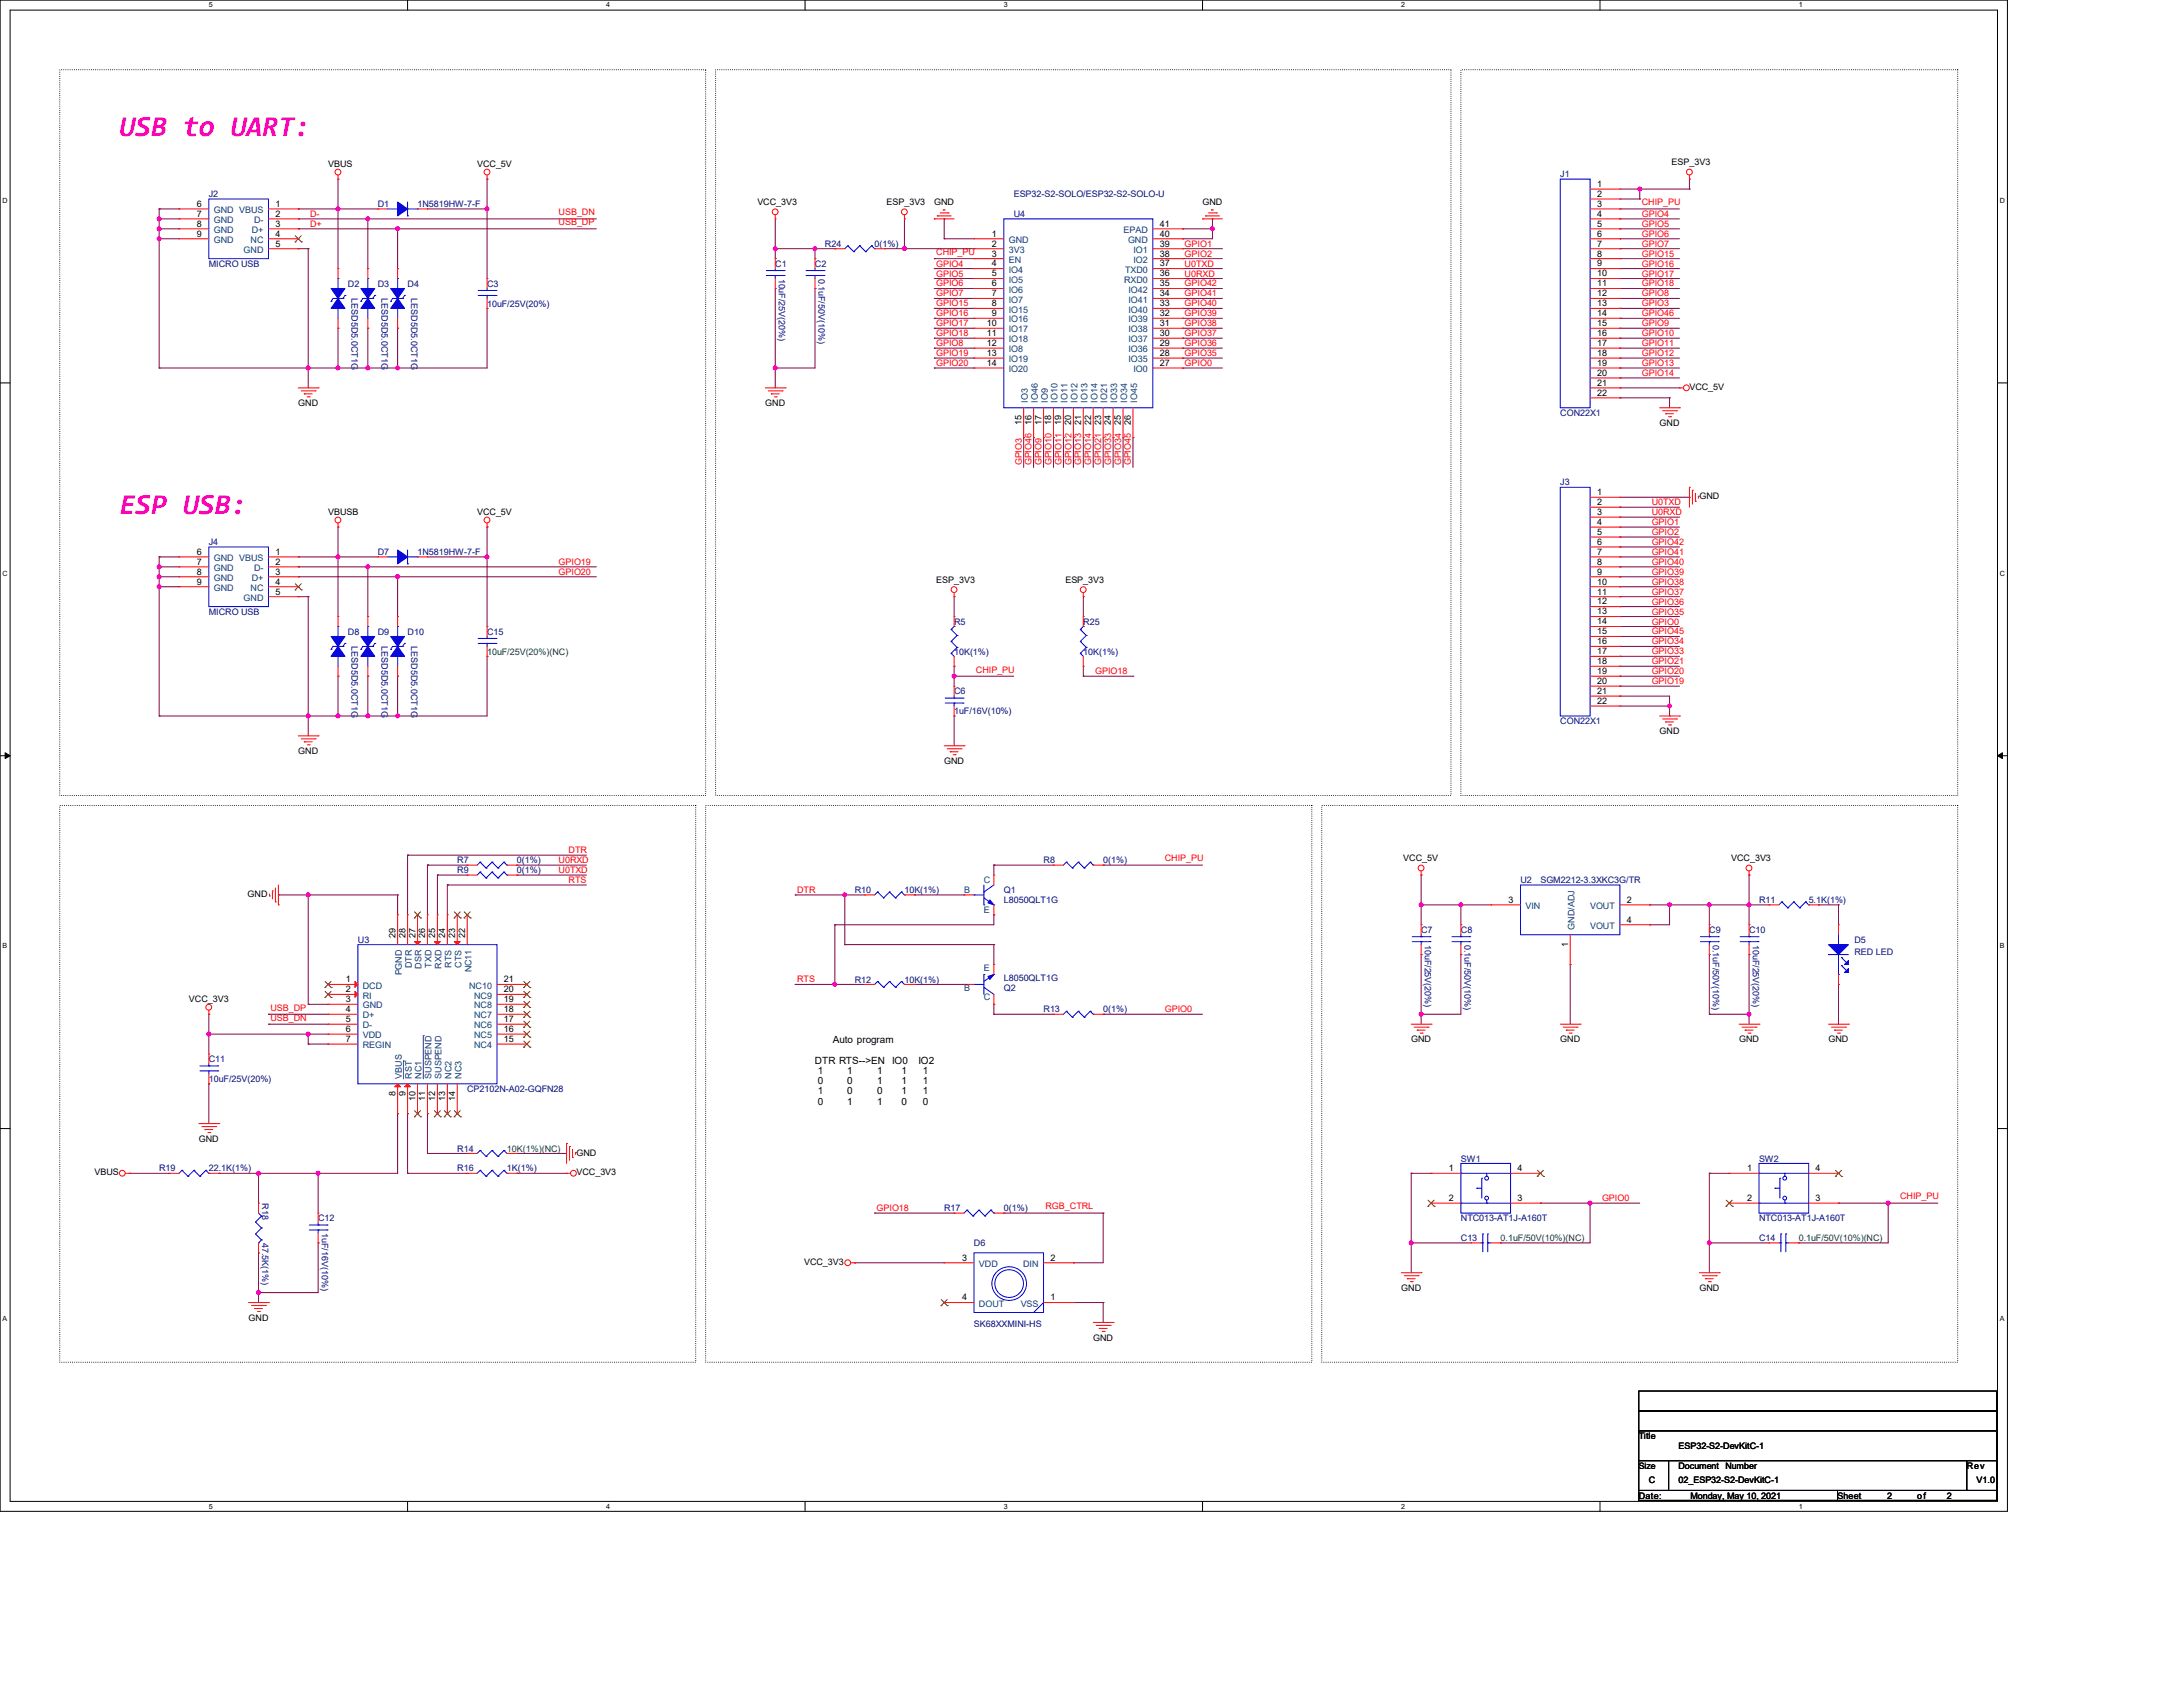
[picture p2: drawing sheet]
<svg xmlns="http://www.w3.org/2000/svg" width="558mm" height="431mm" viewBox="0 0 558 431" stroke-linecap="round" stroke-linejoin="round" font-family="sans-serif">
<defs><g id="words">
<g font-size="7.4" fill="#f0f">
<text x="30.5" y="34.8">USB to UART:</text>
<text x="30.5" y="131.3">ESP USB:</text>
</g>
<g font-size="2.5">
<text x="212.9" y="266.5">Auto program</text>
<text x="208.3" y="271.7">DTR RTS--&gt;EN IO0</text>
<text x="209.1" y="274.4">1</text>
<text x="216.6" y="274.4">1</text>
<text x="224.2" y="274.4">1</text>
<text x="230.5" y="274.4">1</text>
<text x="234.7" y="271.7">IO2</text>
<text x="235.9" y="274.4">1</text>
<text x="209.1" y="277">0</text>
<text x="209.1" y="279.6">1</text>
<text x="216.6" y="277">0</text>
<text x="216.6" y="279.6">0</text>
<text x="224.2" y="277">1</text>
<text x="224.2" y="279.6">0</text>
<text x="230.5" y="277">1</text>
<text x="230.5" y="279.6">1</text>
<text x="235.9" y="277">1</text>
<text x="235.9" y="279.6">1</text>
<text x="209.1" y="282.2">0</text>
<text x="216.6" y="282.2">1</text>
<text x="224.2" y="282.2">1</text>
<text x="230.5" y="282.2">0</text>
<text x="235.9" y="282.2">0</text>
</g>
<g font-size="2.3">
<text x="83.9" y="42.8">VBUS</text>
<text x="122" y="42.8">VCC_5V</text>
<text x="408.2" y="47.8">1</text>
<text x="427.3" y="42.2">ESP_3V3</text>
<text x="50.3" y="52.8">6</text>
<text x="70.4" y="52.8">1</text>
<text x="193.6" y="52.4">VCC_3V3</text>
<text x="226.6" y="52.4">ESP_3V3</text>
<text x="238.8" y="52.4">GND</text>
<text x="307.4" y="52.4">GND</text>
<text x="408.2" y="50.3">2</text>
<text x="408.2" y="52.8">3</text>
<text x="50.3" y="55.4">7</text>
<text x="50.3" y="57.9">8</text>
<text x="70.4" y="55.4">2</text>
<text x="70.4" y="57.9">3</text>
<text x="296.5" y="57.9">41</text>
<text x="408.2" y="55.4">4</text>
<text x="408.2" y="57.9">5</text>
<text x="50.3" y="60.5">9</text>
<text x="70.4" y="63">5</text>
<text x="70.4" y="60.5">4</text>
<text x="253.5" y="60.5">1</text>
<text x="253.5" y="63">2</text>
<text x="253.5" y="65.5">3</text>
<text x="296.5" y="60.5">40</text>
<text x="296.5" y="63">39</text>
<text x="296.5" y="65.5">38</text>
<text x="408.2" y="60.5">6</text>
<text x="408.2" y="63">7</text>
<text x="408.2" y="65.5">8</text>
<text x="253.5" y="68.1">4</text>
<text x="253.5" y="70.6">5</text>
<text x="296.5" y="68.1">37</text>
<text x="296.5" y="70.6">36</text>
<text x="408.2" y="68.1">9</text>
<text x="408.2" y="70.6">10</text>
<text x="253.5" y="73.2">6</text>
<text x="253.5" y="75.7">7</text>
<text x="296.5" y="73.2">35</text>
<text x="296.5" y="75.7">34</text>
<text x="408.2" y="73.2">11</text>
<text x="408.2" y="75.7">12</text>
<text x="252.3" y="83.3">10</text>
<text x="253.5" y="78.2">8</text>
<text x="253.5" y="80.8">9</text>
<text x="296.5" y="78.2">33</text>
<text x="296.5" y="80.8">32</text>
<text x="296.5" y="83.3">31</text>
<text x="408.2" y="78.2">13</text>
<text x="408.2" y="80.8">14</text>
<text x="408.2" y="83.3">15</text>
<text x="252.3" y="85.9">11</text>
<text x="252.3" y="88.4">12</text>
<text x="296.5" y="85.9">30</text>
<text x="296.5" y="88.4">29</text>
<text x="408.2" y="85.9">16</text>
<text x="408.2" y="88.4">17</text>
<text x="252.3" y="90.9">13</text>
<text x="252.3" y="93.5">14</text>
<text x="296.5" y="90.9">28</text>
<text x="296.5" y="93.5">27</text>
<text x="408.2" y="90.9">18</text>
<text x="408.2" y="93.5">19</text>
<text x="408.2" y="96">20</text>
<text x="408.2" y="98.6">21</text>
<text x="408.2" y="101.1">22</text>
<text x="431.8" y="99.7">VCC_5V</text>
<text x="76.2" y="103.7">GND</text>
<text x="195.6" y="103.7">GND</text>
<text x="261.1" y="108.5" transform="rotate(-90 261.1 108.5)">15</text>
<text x="263.7" y="108.5" transform="rotate(-90 263.7 108.5)">16</text>
<text x="266.2" y="108.5" transform="rotate(-90 266.2 108.5)">17</text>
<text x="268.7" y="108.5" transform="rotate(-90 268.7 108.5)">18</text>
<text x="271.3" y="108.5" transform="rotate(-90 271.3 108.5)">19</text>
<text x="273.8" y="108.5" transform="rotate(-90 273.8 108.5)">20</text>
<text x="276.4" y="108.5" transform="rotate(-90 276.4 108.5)">21</text>
<text x="278.9" y="108.5" transform="rotate(-90 278.9 108.5)">22</text>
<text x="281.4" y="108.5" transform="rotate(-90 281.4 108.5)">23</text>
<text x="284" y="108.5" transform="rotate(-90 284 108.5)">24</text>
<text x="286.5" y="108.5" transform="rotate(-90 286.5 108.5)">25</text>
<text x="289.1" y="108.5" transform="rotate(-90 289.1 108.5)">26</text>
<text x="424.2" y="108.8">GND</text>
<text x="83.9" y="131.7">VBUSB</text>
<text x="122" y="131.7">VCC_5V</text>
<text x="408.2" y="126.5">1</text>
<text x="408.2" y="129">2</text>
<text x="408.2" y="131.6">3</text>
<text x="434.4" y="127.6">GND</text>
<text x="408.2" y="134.1">4</text>
<text x="408.2" y="136.7">5</text>
<text x="50.3" y="141.7">6</text>
<text x="70.4" y="141.7">1</text>
<text x="408.2" y="139.2">6</text>
<text x="408.2" y="141.7">7</text>
<text x="50.3" y="144.3">7</text>
<text x="50.3" y="146.8">8</text>
<text x="50.3" y="149.4">9</text>
<text x="70.4" y="144.3">2</text>
<text x="70.4" y="146.8">3</text>
<text x="70.4" y="149.4">4</text>
<text x="239.3" y="148.9">ESP_3V3</text>
<text x="272.3" y="148.9">ESP_3V3</text>
<text x="408.2" y="144.3">8</text>
<text x="408.2" y="146.8">9</text>
<text x="408.2" y="149.4">10</text>
<text x="70.4" y="151.9">5</text>
<text x="408.2" y="151.9">11</text>
<text x="408.2" y="154.4">12</text>
<text x="408.2" y="157">13</text>
<text x="408.2" y="159.5">14</text>
<text x="408.2" y="162.1">15</text>
<text x="408.2" y="164.6">16</text>
<text x="408.2" y="167.1">17</text>
<text x="408.2" y="169.7">18</text>
<text x="408.2" y="172.2">19</text>
<text x="408.2" y="174.8">20</text>
<text x="408.2" y="177.3">21</text>
<text x="408.2" y="179.8">22</text>
<text x="424.2" y="187.5">GND</text>
<text x="76.2" y="192.6">GND</text>
<text x="241.3" y="195.2">GND</text>
<text x="358.7" y="220">VCC_5V</text>
<text x="442.5" y="220">VCC_3V3</text>
<text x="63.3" y="229.2">GND</text>
<text x="385.6" y="230.6">3</text>
<text x="415.8" y="230.6">2</text>
<text x="101.1" y="239.6" transform="rotate(-90 101.1 239.6)">29</text>
<text x="103.6" y="239.6" transform="rotate(-90 103.6 239.6)">28</text>
<text x="106.2" y="239.6" transform="rotate(-90 106.2 239.6)">27</text>
<text x="108.7" y="239.6" transform="rotate(-90 108.7 239.6)">26</text>
<text x="111.3" y="239.6" transform="rotate(-90 111.3 239.6)">25</text>
<text x="113.8" y="239.6" transform="rotate(-90 113.8 239.6)">24</text>
<text x="116.3" y="239.6" transform="rotate(-90 116.3 239.6)">23</text>
<text x="118.9" y="239.6" transform="rotate(-90 118.9 239.6)">22</text>
<text x="415.8" y="235.7">4</text>
<text x="400.8" y="241.9" transform="rotate(-90 400.8 241.9)">1</text>
<text x="88.4" y="251">1</text>
<text x="128.8" y="251">21</text>
<text x="48.3" y="256.1">VCC_3V3</text>
<text x="88.4" y="253.5">2</text>
<text x="88.4" y="256">3</text>
<text x="128.8" y="256">19</text>
<text x="128.8" y="253.5">20</text>
<text x="88.4" y="258.6">4</text>
<text x="88.4" y="261.1">5</text>
<text x="88.4" y="263.7">6</text>
<text x="128.8" y="263.7">16</text>
<text x="128.8" y="261.1">17</text>
<text x="128.8" y="258.6">18</text>
<text x="88.4" y="266.2">7</text>
<text x="128.8" y="266.2">15</text>
<text x="360.7" y="266.3">GND</text>
<text x="398.8" y="266.3">GND</text>
<text x="444.5" y="266.3">GND</text>
<text x="467.4" y="266.3">GND</text>
<text x="101.1" y="280" transform="rotate(-90 101.1 280)">8</text>
<text x="103.6" y="280" transform="rotate(-90 103.6 280)">9</text>
<text x="106.2" y="281.2" transform="rotate(-90 106.2 281.2)">10</text>
<text x="108.7" y="281.2" transform="rotate(-90 108.7 281.2)">11</text>
<text x="111.3" y="281.2" transform="rotate(-90 111.3 281.2)">12</text>
<text x="113.8" y="281.2" transform="rotate(-90 113.8 281.2)">13</text>
<text x="116.3" y="281.2" transform="rotate(-90 116.3 281.2)">14</text>
<text x="50.8" y="291.7">GND</text>
<text x="147.4" y="295.2">GND</text>
<text x="370.4" y="299.2">1</text>
<text x="387.9" y="299.2">4</text>
<text x="446.6" y="299.2">1</text>
<text x="464.1" y="299.2">4</text>
<text x="24.2" y="300.3">VBUS</text>
<text x="147.4" y="300.3">VCC_3V3</text>
<text x="370.4" y="306.8">2</text>
<text x="387.9" y="306.8">3</text>
<text x="446.6" y="306.8">2</text>
<text x="464.1" y="306.8">3</text>
<text x="205.5" y="323.2">VCC_3V3</text>
<text x="245.9" y="322.1">3</text>
<text x="268.5" y="322.1">2</text>
<text x="358.2" y="329.8">GND</text>
<text x="434.4" y="329.8">GND</text>
<text x="245.9" y="332.2">4</text>
<text x="268.5" y="332.2">1</text>
<text x="63.5" y="337.4">GND</text>
<text x="279.4" y="342.5">GND</text>
<text x="418.9" y="367.6">Title</text>
<text x="429" y="370.2">ESP32-S2-DevKitC-1</text>
<text x="429" y="375.2">Document</text>
<text x="441" y="375.2">Number</text>
<text x="502.7" y="375.2">Rev</text>
<text x="418.9" y="382.9">Date:</text>
<text x="421.4" y="378.8">C</text>
<text x="429" y="378.8">02_ESP32-S2-DevKitC-1</text>
<text x="432.1" y="382.9">Monday, May 10, 2021</text>
<text x="469.7" y="382.9">Sheet</text>
<text x="482.4" y="382.9">2</text>
<text x="490" y="382.9">of</text>
<text x="497.6" y="382.9">2</text>
<text x="505.2" y="378.8">V1.0</text>
</g>
<g font-size="2.3" fill="#000080">
<text x="398.8" y="45.3">J1</text>
<text x="53.4" y="50.4">J2</text>
<text x="96.6" y="52.9">D1</text>
<text x="106.7" y="52.9">1N5819HW-7-F</text>
<text x="259.1" y="50.4">ESP32-S2-SOLO/ESP32-S2-SOLO-U</text>
<text x="259.1" y="55.5">U4</text>
<text x="210.9" y="63.1">R24</text>
<text x="223.6" y="63.1">0(1%)</text>
<text x="53.4" y="68.2">MICRO USB</text>
<text x="198.2" y="68.2">C1</text>
<text x="199.1" y="71.2" transform="rotate(90 199.1 71.2)">10uF/25V(20%)</text>
<text x="208.3" y="68.2">C2</text>
<text x="209.3" y="71.2" transform="rotate(90 209.3 71.2)">0.1uF/50V(10%)</text>
<text x="88.9" y="73.2">D2</text>
<text x="89.9" y="76.2" transform="rotate(90 89.9 76.2)">LESD5D5.0CT1G</text>
<text x="96.6" y="73.2">D3</text>
<text x="97.5" y="76.2" transform="rotate(90 97.5 76.2)">LESD5D5.0CT1G</text>
<text x="104.2" y="73.2">D4</text>
<text x="105.1" y="76.2" transform="rotate(90 105.1 76.2)">LESD5D5.0CT1G</text>
<text x="124.5" y="73.2">C3</text>
<text x="124.5" y="78.3">10uF/25V(20%)</text>
<text x="398.8" y="106.3">CON22X1</text>
<text x="398.8" y="124">J3</text>
<text x="53.4" y="139.3">J4</text>
<text x="96.6" y="141.8">D7</text>
<text x="106.7" y="141.8">1N5819HW-7-F</text>
<text x="53.4" y="157.1">MICRO USB</text>
<text x="243.9" y="159.6">R5</text>
<text x="276.9" y="159.6">R25</text>
<text x="88.9" y="162.1">D8</text>
<text x="89.9" y="165.1" transform="rotate(90 89.9 165.1)">LESD5D5.0CT1G</text>
<text x="96.6" y="162.1">D9</text>
<text x="97.5" y="165.1" transform="rotate(90 97.5 165.1)">LESD5D5.0CT1G</text>
<text x="104.2" y="162.1">D10</text>
<text x="105.1" y="165.1" transform="rotate(90 105.1 165.1)">LESD5D5.0CT1G</text>
<text x="124.5" y="162.1">C15</text>
<text x="243.9" y="167.2">10K(1%)</text>
<text x="276.9" y="167.2">10K(1%)</text>
<text x="243.9" y="177.4">C6</text>
<text x="243.9" y="182.5">1uF/16V(10%)</text>
<text x="398.8" y="185">CON22X1</text>
<text x="116.9" y="220.6">R7</text>
<text x="132.1" y="220.6">0(1%)</text>
<text x="266.7" y="220.6">R8</text>
<text x="282" y="220.6">0(1%)</text>
<text x="116.9" y="223.1">R9</text>
<text x="132.1" y="223.1">0(1%)</text>
<text x="388.7" y="225.6">U2</text>
<text x="393.7" y="225.6">SGM2212-3.3XKC3G/TR</text>
<text x="218.5" y="228.2">R10</text>
<text x="231.2" y="228.2">10K(1%)</text>
<text x="256.6" y="228.2">Q1</text>
<text x="256.6" y="230.7">L8050QLT1G</text>
<text x="449.6" y="230.7">R11</text>
<text x="462.3" y="230.7">5.1K(1%)</text>
<text x="363.3" y="238.3">C7</text>
<text x="373.4" y="238.3">C8</text>
<text x="436.9" y="238.3">C9</text>
<text x="447.1" y="238.3">C10</text>
<text x="91.5" y="240.9">U3</text>
<text x="364.2" y="241.3" transform="rotate(90 364.2 241.3)">10uF/25V(20%)</text>
<text x="374.4" y="241.3" transform="rotate(90 374.4 241.3)">0.1uF/50V(10%)</text>
<text x="437.9" y="241.3" transform="rotate(90 437.9 241.3)">0.1uF/50V(10%)</text>
<text x="448" y="241.3" transform="rotate(90 448 241.3)">10uF/25V(20%)</text>
<text x="474" y="240.9">D5</text>
<text x="474" y="243.9">RED LED</text>
<text x="218.5" y="251">R12</text>
<text x="231.2" y="251">10K(1%)</text>
<text x="256.6" y="250.5">L8050QLT1G</text>
<text x="256.6" y="253.1">Q2</text>
<text x="266.7" y="258.7">R13</text>
<text x="282" y="258.7">0(1%)</text>
<text x="53.4" y="271.4">C11</text>
<text x="53.4" y="276.4">10uF/25V(20%)</text>
<text x="119.4" y="279">CP2102N-A02-GQFN28</text>
<text x="40.7" y="299.3">R19</text>
<text x="53.4" y="299.3">22.1K(1%)</text>
<text x="116.9" y="294.2">R14</text>
<text x="116.9" y="299.3">R16</text>
<text x="129.6" y="299.3">1K(1%)</text>
<text x="373.4" y="296.8">SW1</text>
<text x="449.6" y="296.8">SW2</text>
<text x="67" y="307.4" transform="rotate(90 67 307.4)">R18</text>
<text x="81.3" y="312">C12</text>
<text x="241.3" y="309.5">R17</text>
<text x="256.6" y="309.5">0(1%)</text>
<text x="373.4" y="312">NTC013-AT1J-A160T</text>
<text x="449.6" y="312">NTC013-AT1J-A160T</text>
<text x="67" y="317.5" transform="rotate(90 67 317.5)">47.5K(1%)</text>
<text x="82.3" y="315" transform="rotate(90 82.3 315)">1uF/16V(10%)</text>
<text x="373.4" y="317.1">C13</text>
<text x="449.6" y="317.1">C14</text>
<text x="249" y="318.3">D6</text>
<text x="249" y="338.9">SK68XXMINI-HS</text>
</g>
<g font-size="2.3" fill="#f00">
<text x="419.7" y="52.5">CHIP_PU</text>
<text x="79.3" y="55.4">D-</text>
<text x="79.3" y="58">D+</text>
<text x="142.8" y="55">USB_DN</text>
<text x="142.8" y="57.5">USB_DP</text>
<text x="419.7" y="55.4">GPIO4</text>
<text x="419.7" y="58">GPIO5</text>
<text x="239.3" y="65.2">CHIP_PU</text>
<text x="302.8" y="65.6">GPIO2</text>
<text x="302.8" y="63">GPIO1</text>
<text x="419.7" y="60.5">GPIO6</text>
<text x="419.7" y="63">GPIO7</text>
<text x="419.7" y="65.6">GPIO15</text>
<text x="239.3" y="68.1">GPIO4</text>
<text x="239.3" y="70.7">GPIO5</text>
<text x="302.8" y="70.7">U0RXD</text>
<text x="302.8" y="68.1">U0TXD</text>
<text x="419.7" y="68.1">GPIO16</text>
<text x="419.7" y="70.7">GPIO17</text>
<text x="239.3" y="73.2">GPIO6</text>
<text x="239.3" y="75.7">GPIO7</text>
<text x="302.8" y="75.7">GPIO41</text>
<text x="302.8" y="73.2">GPIO42</text>
<text x="419.7" y="73.2">GPIO18</text>
<text x="419.7" y="75.7">GPIO8</text>
<text x="239.3" y="78.3">GPIO15</text>
<text x="239.3" y="80.8">GPIO16</text>
<text x="239.3" y="83.4">GPIO17</text>
<text x="302.8" y="83.4">GPIO38</text>
<text x="302.8" y="80.8">GPIO39</text>
<text x="302.8" y="78.3">GPIO40</text>
<text x="419.7" y="83.4">GPIO9</text>
<text x="419.7" y="80.8">GPIO46</text>
<text x="419.7" y="78.3">GPIO3</text>
<text x="239.3" y="85.9">GPIO18</text>
<text x="239.3" y="88.4">GPIO8</text>
<text x="302.8" y="88.4">GPIO36</text>
<text x="302.8" y="85.9">GPIO37</text>
<text x="419.7" y="88.4">GPIO11</text>
<text x="419.7" y="85.9">GPIO10</text>
<text x="239.3" y="91">GPIO19</text>
<text x="239.3" y="93.5">GPIO20</text>
<text x="302.8" y="93.5">GPIO0</text>
<text x="302.8" y="91">GPIO35</text>
<text x="419.7" y="91">GPIO12</text>
<text x="419.7" y="93.5">GPIO13</text>
<text x="419.7" y="96.1">GPIO14</text>
<text x="261.2" y="118.9" transform="rotate(-90 261.2 118.9)">GPIO3</text>
<text x="263.7" y="118.9" transform="rotate(-90 263.7 118.9)">GPIO46</text>
<text x="266.2" y="118.9" transform="rotate(-90 266.2 118.9)">GPIO9</text>
<text x="268.8" y="118.9" transform="rotate(-90 268.8 118.9)">GPIO10</text>
<text x="271.3" y="118.9" transform="rotate(-90 271.3 118.9)">GPIO11</text>
<text x="273.9" y="118.9" transform="rotate(-90 273.9 118.9)">GPIO12</text>
<text x="276.4" y="118.9" transform="rotate(-90 276.4 118.9)">GPIO13</text>
<text x="278.9" y="118.9" transform="rotate(-90 278.9 118.9)">GPIO14</text>
<text x="281.5" y="118.9" transform="rotate(-90 281.5 118.9)">GPIO21</text>
<text x="284" y="118.9" transform="rotate(-90 284 118.9)">GPIO33</text>
<text x="286.6" y="118.9" transform="rotate(-90 286.6 118.9)">GPIO34</text>
<text x="289.1" y="118.9" transform="rotate(-90 289.1 118.9)">GPIO45</text>
<text x="422.2" y="129.1">U0TXD</text>
<text x="422.2" y="131.6">U0RXD</text>
<text x="422.2" y="134.2">GPIO1</text>
<text x="422.2" y="136.7">GPIO2</text>
<text x="422.2" y="139.2">GPIO42</text>
<text x="422.2" y="141.8">GPIO41</text>
<text x="142.8" y="144.3">GPIO19</text>
<text x="142.8" y="146.9">GPIO20</text>
<text x="422.2" y="144.3">GPIO40</text>
<text x="422.2" y="146.9">GPIO39</text>
<text x="422.2" y="149.4">GPIO38</text>
<text x="422.2" y="151.9">GPIO37</text>
<text x="422.2" y="154.5">GPIO36</text>
<text x="422.2" y="157">GPIO35</text>
<text x="422.2" y="159.6">GPIO0</text>
<text x="422.2" y="162.1">GPIO45</text>
<text x="422.2" y="164.6">GPIO34</text>
<text x="422.2" y="167.2">GPIO33</text>
<text x="249.5" y="171.8">CHIP_PU</text>
<text x="280" y="172.3">GPIO18</text>
<text x="422.2" y="169.7">GPIO21</text>
<text x="422.2" y="172.3">GPIO20</text>
<text x="422.2" y="174.8">GPIO19</text>
<text x="142.8" y="220.5">U0RXD</text>
<text x="145.3" y="218">DTR</text>
<text x="297.7" y="220.1">CHIP_PU</text>
<text x="142.8" y="223.1">U0TXD</text>
<text x="145.3" y="225.6">RTS</text>
<text x="203.8" y="228.1">DTR</text>
<text x="203.8" y="251">RTS</text>
<text x="69.1" y="260.7">USB_DN</text>
<text x="69.1" y="258.2">USB_DP</text>
<text x="297.7" y="258.6">GPIO0</text>
<text x="224.1" y="309.4">GPIO18</text>
<text x="267.3" y="309">RGB_CTRL</text>
<text x="409.5" y="306.9">GPIO0</text>
<text x="485.7" y="306.5">CHIP_PU</text>
</g>
<g font-size="2.3" fill="#004080">
<text x="54.7" y="54.4">GND VBUS</text>
<text x="54.7" y="57">GND</text>
<text x="54.7" y="59.5">GND</text>
<text x="64.3" y="59.5">D+</text>
<text x="64.9" y="57">D-</text>
<text x="287.2" y="59.5">EPAD</text>
<text x="54.7" y="62.1">GND</text>
<text x="62.3" y="64.6">GND</text>
<text x="64.1" y="62.1">NC</text>
<text x="257.9" y="62.1">GND</text>
<text x="257.9" y="64.6">3V3</text>
<text x="288.3" y="62.1">GND</text>
<text x="289.7" y="64.6">IO1</text>
<text x="257.9" y="67.1">EN</text>
<text x="257.9" y="69.7">IO4</text>
<text x="287.6" y="69.7">TXD0</text>
<text x="289.7" y="67.1">IO2</text>
<text x="257.9" y="72.2">IO5</text>
<text x="257.9" y="74.8">IO6</text>
<text x="257.9" y="77.3">IO7</text>
<text x="287.4" y="72.2">RXD0</text>
<text x="288.5" y="74.8">IO42</text>
<text x="288.5" y="77.3">IO41</text>
<text x="257.9" y="79.8">IO15</text>
<text x="257.9" y="82.4">IO16</text>
<text x="288.5" y="79.8">IO40</text>
<text x="288.5" y="82.4">IO39</text>
<text x="257.9" y="84.9">IO17</text>
<text x="257.9" y="87.5">IO18</text>
<text x="288.5" y="84.9">IO38</text>
<text x="288.5" y="87.5">IO37</text>
<text x="257.9" y="92.5">IO19</text>
<text x="257.9" y="95.1">IO20</text>
<text x="257.9" y="90">IO8</text>
<text x="288.5" y="90">IO36</text>
<text x="288.5" y="92.5">IO35</text>
<text x="289.7" y="95.1">IO0</text>
<text x="262.7" y="102.9" transform="rotate(-90 262.7 102.9)">IO3</text>
<text x="265.3" y="102.9" transform="rotate(-90 265.3 102.9)">IO46</text>
<text x="267.8" y="102.9" transform="rotate(-90 267.8 102.9)">IO9</text>
<text x="270.3" y="102.9" transform="rotate(-90 270.3 102.9)">IO10</text>
<text x="272.9" y="102.9" transform="rotate(-90 272.9 102.9)">IO11</text>
<text x="275.4" y="102.9" transform="rotate(-90 275.4 102.9)">IO12</text>
<text x="278" y="102.9" transform="rotate(-90 278 102.9)">IO13</text>
<text x="280.5" y="102.9" transform="rotate(-90 280.5 102.9)">IO14</text>
<text x="283" y="102.9" transform="rotate(-90 283 102.9)">IO21</text>
<text x="285.6" y="102.9" transform="rotate(-90 285.6 102.9)">IO33</text>
<text x="288.1" y="102.9" transform="rotate(-90 288.1 102.9)">IO34</text>
<text x="290.7" y="102.9" transform="rotate(-90 290.7 102.9)">IO45</text>
<text x="54.7" y="143.3">GND VBUS</text>
<text x="54.7" y="145.9">GND</text>
<text x="54.7" y="148.4">GND</text>
<text x="64.3" y="148.4">D+</text>
<text x="64.9" y="145.9">D-</text>
<text x="54.7" y="151">GND</text>
<text x="62.3" y="153.5">GND</text>
<text x="64.1" y="151">NC</text>
<text x="251.5" y="225.6">C</text>
<text x="246.4" y="228.2">B</text>
<text x="251.5" y="233.3">E</text>
<text x="389.9" y="232.2">VIN</text>
<text x="406.4" y="232.2">VOUT</text>
<text x="402.4" y="237.5" transform="rotate(-90 402.4 237.5)">GND/ADJ</text>
<text x="406.4" y="237.3">VOUT</text>
<text x="102.7" y="249.2" transform="rotate(-90 102.7 249.2)">PGND</text>
<text x="105.2" y="247.3" transform="rotate(-90 105.2 247.3)">DTR</text>
<text x="107.8" y="247.4" transform="rotate(-90 107.8 247.4)">DSR</text>
<text x="110.3" y="247.2" transform="rotate(-90 110.3 247.2)">TXD</text>
<text x="112.9" y="247.4" transform="rotate(-90 112.9 247.4)">RXD</text>
<text x="115.4" y="247.2" transform="rotate(-90 115.4 247.2)">RTS</text>
<text x="117.9" y="247.2" transform="rotate(-90 117.9 247.2)">CTS</text>
<text x="120.5" y="248.5" transform="rotate(-90 120.5 248.5)">NC11</text>
<text x="251.5" y="248">E</text>
<text x="92.8" y="252.6">DCD</text>
<text x="92.8" y="255.1">RI</text>
<text x="92.8" y="257.6">GND</text>
<text x="119.9" y="252.6">NC10</text>
<text x="121.2" y="257.6">NC8</text>
<text x="121.2" y="255.1">NC9</text>
<text x="246.4" y="253.1">B</text>
<text x="251.5" y="255.6">C</text>
<text x="92.8" y="260.2">D+</text>
<text x="92.8" y="262.7">D-</text>
<text x="121.2" y="262.7">NC6</text>
<text x="121.2" y="260.2">NC7</text>
<text x="92.8" y="265.3">VDD</text>
<text x="92.8" y="267.8">REGIN</text>
<text x="121.2" y="267.8">NC4</text>
<text x="121.2" y="265.3">NC5</text>
<text x="102.7" y="275.6" transform="rotate(-90 102.7 275.6)">VBUS</text>
<text x="105.2" y="275.6" transform="rotate(-90 105.2 275.6)">RST</text>
<text x="107.8" y="275.6" transform="rotate(-90 107.8 275.6)">NC1</text>
<text x="110.3" y="275.6" transform="rotate(-90 110.3 275.6)">SUSPEND</text>
<text x="112.9" y="275.6" transform="rotate(-90 112.9 275.6)">SUSPEND</text>
<text x="115.4" y="275.6" transform="rotate(-90 115.4 275.6)">NC2</text>
<text x="117.9" y="275.6" transform="rotate(-90 117.9 275.6)">NC3</text>
<text x="250.2" y="323.7">VDD</text>
<text x="261.5" y="323.7">DIN</text>
<text x="250.2" y="333.8">DOUT</text>
<text x="260.9" y="333.8">VSS</text>
</g>
<g font-size="2.3" fill="#008000">
<text x="124.5" y="167.2">10uF/25V(20%)(NC)</text>
<text x="129.6" y="294.2">10K(1%)(NC)</text>
<text x="383.6" y="317.1">0.1uF/50V(10%)(NC)</text>
<text x="459.8" y="317.1">0.1uF/50V(10%)(NC)</text>
</g>
<text font-size="2.2" x="418.9" y="375.2">Size</text>
<g font-size="1.8">
<text x="53.4" y="1.9">5</text>
<text x="155" y="1.9">4</text>
<text x="256.6" y="1.9">3</text>
<text x="358.2" y="1.9">2</text>
<text x="459.8" y="1.9">1</text>
<text x=".7" y="51.8">D</text>
<text x="511.2" y="51.8">D</text>
<text x=".7" y="147.1">C</text>
<text x="511.2" y="147.1">C</text>
<text x=".7" y="242.3">B</text>
<text x="511.2" y="242.3">B</text>
<text x=".7" y="337.6">A</text>
<text x="511.2" y="337.6">A</text>
<text x="53.4" y="385.4">5</text>
<text x="155" y="385.4">4</text>
<text x="256.6" y="385.4">3</text>
<text x="358.2" y="385.4">2</text>
<text x="459.8" y="385.4">1</text>
</g>
</g></defs>
<g fill="none" stroke="#000" stroke-width=".26">
<path d="M0 0h513.1v386.1h-513.1zM2.6 2.6h508v381h-508zM104.2 0v2.6M205.8 0v2.6M307.4 0v2.6M409 0v2.6M0 97.8h2.6M510.6 97.8h2.5M0 193.1h2.6M1.3 192.3l1.3 .8-1.3 .7zM510.6 193.1l1.3-.8v1.5zM510.6 193.1h2.5"/>
<path d="M0 288.3h2.6M510.6 288.3h2.5M104.2 383.6v2.5M205.8 383.6v2.5M307.4 383.6v2.5M409 383.6v2.5"/>
</g>
<path d="M1.3 192.3l1.3 .8-1.3 .7zM510.6 193.1l1.3-.8v1.5z" fill="#000"/>
<path d="M15.3 17.8h165.1v185.4h-165.1zM182.9 17.8h188v185.4h-188zM373.4 17.8h127v185.4h-127zM15.3 205.8h162.5v142.2h-162.5zM180.4 205.8h154.9v142.2h-154.9zM337.9 205.8h162.5v142.2h-162.5z" fill="none" stroke="#000" stroke-width=".26" stroke-dasharray="0 .5"/>
<path d="M71.2 228.6h.1M71.2 228.6h7.6M78.8 228.6h.1M78.8 228.6v28M101.6 228.6h.1M101.6 228.6v5.1M78.8 256.6h.1M78.8 256.6h5.1" fill="none" stroke="#800040" stroke-width=".26"/>
<circle cx="78.8" cy="228.6" r=".49" fill="#f0f"/>
<circle cx="78.8" cy="228.6" r=".49" fill="none" stroke="#f0f" stroke-width=".26"/>
<path d="M78.8 228.6h.1M78.8 228.6h22.8M53.4 259.1h.1M53.4 259.1v5.1M68.6 259.1h.1M68.6 259.1h15.3M53.4 276.9h.1M53.4 264.2h.1M53.4 276.9v10.2M53.4 264.2h25.4M68.6 261.7h.1M68.6 261.7h15.3" fill="none" stroke="#800040" stroke-width=".26"/>
<circle cx="78.8" cy="264.2" r=".49" fill="#f0f"/>
<circle cx="78.8" cy="264.2" r=".49" fill="none" stroke="#f0f" stroke-width=".26"/>
<circle cx="53.4" cy="264.2" r=".49" fill="#f0f"/>
<circle cx="53.4" cy="264.2" r=".49" fill="none" stroke="#f0f" stroke-width=".26"/>
<g fill="none" stroke="#800040" stroke-width=".26">
<path d="M53.4 264.2h.1M53.4 264.2v5.1M78.8 266.7h.1M78.8 264.2h.1M78.8 266.7h5.1M78.8 264.2v2.5M78.8 264.2h5.1M33.1 299.8h.1M33.1 299.8h10.1M55.9 299.8h.1M55.9 299.8h10.2M66.1 299.8h.1"/>
<path d="M66.1 299.8v7.6M81.3 317.5h.1M81.3 317.5v12.7h-15.2M66.1 320.1h.1M66.1 330.2h.1M66.1 320.1v10.1"/>
</g>
<circle cx="66.1" cy="330.2" r=".49" fill="#f0f"/>
<circle cx="66.1" cy="330.2" r=".49" fill="none" stroke="#f0f" stroke-width=".26"/>
<path d="M66.1 299.8h.1M66.1 299.8h15.2M66.1 330.2h.1M66.1 330.2v2.6" fill="none" stroke="#800040" stroke-width=".26"/>
<circle cx="81.3" cy="299.7" r=".49" fill="#f0f"/>
<circle cx="81.3" cy="299.7" r=".49" fill="none" stroke="#f0f" stroke-width=".26"/>
<circle cx="66.1" cy="299.7" r=".49" fill="#f0f"/>
<circle cx="66.1" cy="299.7" r=".49" fill="none" stroke="#f0f" stroke-width=".26"/>
<g fill="none" stroke="#800040" stroke-width=".26">
<path d="M104.2 218.5h.1M104.2 218.5v15.2M104.2 218.5h45.7M109.3 221h.1M109.3 221v12.7M109.3 221h10.1M111.8 223.6h.1M111.8 223.6h7.6M111.8 223.6v10.1M114.3 226.1h.1M114.3 226.1v7.6M114.3 226.1h35.6"/>
<path d="M132.1 221h.1M132.1 223.6h.1M132.1 221h17.8M132.1 223.6h17.8M213.4 236.3h.1M213.4 236.3v15.2M215.9 228.6h.1M215.9 228.6h5.1M215.9 228.6v12.7M233.7 228.6h.1M233.7 228.6h12.7M254 233.7h.1"/>
<path d="M254 233.7v2.6h-40.6M215.9 241.3h.1M215.9 241.3h38.1M233.7 251.5h.1M233.7 251.5h12.7M254 241.3h.1M254 241.3v5.1M81.3 299.8h.1M81.3 299.8v10.1M101.6 284.5h.1M101.6 284.5v15.3h-20.3M104.2 299.8h.1"/>
<path d="M104.2 284.5h.1M104.2 299.8h15.2M104.2 284.5v15.3M109.3 294.7h.1M109.3 284.5h.1M109.3 294.7h10.1M109.3 284.5v10.2M132.1 299.8h.1M132.1 294.7h.1M132.1 299.8h12.7M132.1 294.7h12.7"/>
</g>
<circle cx="213.4" cy="251.5" r=".49" fill="#f0f"/>
<circle cx="213.4" cy="251.5" r=".49" fill="none" stroke="#f0f" stroke-width=".26"/>
<path d="M203.2 228.6h.1M203.2 228.6h12.7M213.4 251.5h.1M213.4 251.5h7.6" fill="none" stroke="#800040" stroke-width=".26"/>
<circle cx="215.9" cy="228.6" r=".49" fill="#f0f"/>
<circle cx="215.9" cy="228.6" r=".49" fill="none" stroke="#f0f" stroke-width=".26"/>
<g fill="none" stroke="#800040" stroke-width=".26">
<path d="M254 221h.1M254 221v2.6M254 221h15.3M282 221h.1M282 221h25.4M363.3 223.6h.1M363.3 231.2h.1M363.3 223.6v12.7M363.3 231.2h10.1M203.2 251.5h.1M203.2 251.5h10.2M254 259.1h.1"/>
<path d="M254 256.6h.1M254 259.1h15.3M254 256.6v2.5M282 259.1h.1M282 259.1h25.4M223.6 309.9h.1M223.6 309.9h20.3M256.6 309.9h.1M256.6 309.9h25.4M282 309.9h.1M282 309.9v12.7h-7.6M218.5 322.6h.1"/>
<path d="M218.5 322.6h22.8M274.4 322.6h.1M274.4 332.8h.1M274.4 332.8h7.6M282 332.8h.1M282 332.8v5.1"/>
</g>
<circle cx="363.2" cy="231.2" r=".49" fill="#f0f"/>
<circle cx="363.2" cy="231.2" r=".49" fill="none" stroke="#f0f" stroke-width=".26"/>
<path d="M373.4 231.2h.1M373.4 231.2v5.1M373.4 231.2h7.6" fill="none" stroke="#800040" stroke-width=".26"/>
<circle cx="373.4" cy="231.2" r=".49" fill="#f0f"/>
<circle cx="373.4" cy="231.2" r=".49" fill="none" stroke="#f0f" stroke-width=".26"/>
<path d="M421.7 231.2h.1M421.7 231.2h5.1M436.9 231.2h.1M436.9 231.2h10.2M436.9 231.2v5.1M447.1 231.2h.1M447.1 231.2v5.1" fill="none" stroke="#800040" stroke-width=".26"/>
<circle cx="436.9" cy="231.2" r=".49" fill="#f0f"/>
<circle cx="436.9" cy="231.2" r=".49" fill="none" stroke="#f0f" stroke-width=".26"/>
<path d="M421.7 236.3h.1M426.8 231.2h.1M426.8 231.2v5.1h-5.1" fill="none" stroke="#800040" stroke-width=".26"/>
<circle cx="426.7" cy="231.2" r=".49" fill="#f0f"/>
<circle cx="426.7" cy="231.2" r=".49" fill="none" stroke="#f0f" stroke-width=".26"/>
<path d="M426.8 231.2h.1M426.8 231.2h10.1M447.1 223.6h.1M447.1 223.6v7.6M363.3 243.9h.1M363.3 259.1h.1M363.3 243.9v15.2M373.4 243.9h.1M373.4 243.9v15.2h-10.1M447.1 243.9h.1M447.1 243.9v15.2" fill="none" stroke="#800040" stroke-width=".26"/>
<circle cx="363.2" cy="259.1" r=".49" fill="#f0f"/>
<circle cx="363.2" cy="259.1" r=".49" fill="none" stroke="#f0f" stroke-width=".26"/>
<path d="M363.3 259.1h.1M363.3 259.1v2.6M401.4 246.4h.1M401.4 246.4v15.3M436.9 243.9h.1M436.9 259.1h.1M436.9 243.9v15.2M436.9 259.1h10.2" fill="none" stroke="#800040" stroke-width=".26"/>
<circle cx="447.1" cy="259.1" r=".49" fill="#f0f"/>
<circle cx="447.1" cy="259.1" r=".49" fill="none" stroke="#f0f" stroke-width=".26"/>
<path d="M447.1 231.2h.1M447.1 231.2h5.1M447.1 259.1h.1M447.1 259.1v2.6" fill="none" stroke="#800040" stroke-width=".26"/>
<circle cx="447.1" cy="231.2" r=".49" fill="#f0f"/>
<circle cx="447.1" cy="231.2" r=".49" fill="none" stroke="#f0f" stroke-width=".26"/>
<path d="M464.9 231.2h.1M464.9 231.2h5M469.9 231.2h.1M469.9 231.2v5.1M469.9 251.5h.1M469.9 251.5v10.2M393.7 307.4h.1M393.7 307.4h12.7M406.4 307.4h.1M406.4 307.4v10.1" fill="none" stroke="#800040" stroke-width=".26"/>
<circle cx="406.4" cy="307.4" r=".49" fill="#f0f"/>
<circle cx="406.4" cy="307.4" r=".49" fill="none" stroke="#f0f" stroke-width=".26"/>
<path d="M360.7 299.8h.1M360.7 299.8v17.7M383.6 317.5h.1M383.6 317.5h22.8" fill="none" stroke="#800040" stroke-width=".26"/>
<circle cx="360.7" cy="317.5" r=".49" fill="#f0f"/>
<circle cx="360.7" cy="317.5" r=".49" fill="none" stroke="#f0f" stroke-width=".26"/>
<g fill="none" stroke="#800040" stroke-width=".26">
<path d="M360.7 299.8h.1M360.7 299.8h5.1M436.9 299.8h.1M436.9 299.8v17.7M360.7 317.5h.1M360.7 317.5h15.3M360.7 317.5v7.7M406.4 307.4h.1M406.4 307.4h12.7M436.9 317.5h.1M436.9 317.5h15.3M459.8 317.5h.1"/>
<path d="M469.9 307.4h.1M469.9 307.4h12.7M482.6 307.4h.1M482.6 307.4v10.1h-22.8"/>
</g>
<circle cx="436.9" cy="317.5" r=".49" fill="#f0f"/>
<circle cx="436.9" cy="317.5" r=".49" fill="none" stroke="#f0f" stroke-width=".26"/>
<path d="M436.9 299.8h.1M436.9 299.8h5.1M436.9 317.5h.1M436.9 317.5v7.7M482.6 307.4h.1M482.6 307.4h12.7" fill="none" stroke="#800040" stroke-width=".26"/>
<circle cx="482.6" cy="307.4" r=".49" fill="#f0f"/>
<circle cx="482.6" cy="307.4" r=".49" fill="none" stroke="#f0f" stroke-width=".26"/>
<path d="M226.1 63.5h5.1M231.2 63.5h.1" fill="none" stroke="#800040" stroke-width=".26"/>
<circle cx="231.2" cy="63.5" r=".49" fill="#f0f"/>
<circle cx="231.2" cy="63.5" r=".49" fill="none" stroke="#f0f" stroke-width=".26"/>
<path d="M243.9 152.4h.1M243.9 152.4v5.1M243.9 170.2h.1M243.9 172.8h.1M243.9 170.2v2.6M243.9 172.8h15.2M243.9 182.9h.1M243.9 182.9v7.6" fill="none" stroke="#800040" stroke-width=".26"/>
<circle cx="243.9" cy="172.7" r=".49" fill="#f0f"/>
<circle cx="243.9" cy="172.7" r=".49" fill="none" stroke="#f0f" stroke-width=".26"/>
<g fill="none" stroke="#800040" stroke-width=".26">
<path d="M198.2 55.9v7.6M414.1 53.4h.1M414.1 55.9h.1M414.1 58.5h.1M414.1 53.4h15.2M414.1 55.9h15.2M414.1 58.5h15.2M431.8 45.8h.1M431.8 45.8v2.5M198.2 63.5h.1M198.2 73.7h.1M198.2 73.7v25.4"/>
<path d="M208.3 73.7h.1M208.3 73.7v20.3h-10.1M414.1 61h.1M414.1 63.5h.1M414.1 66.1h.1M414.1 68.6h.1M414.1 71.2h.1M414.1 73.7h.1M414.1 76.2h.1M414.1 61h15.2M414.1 63.5h15.2M414.1 66.1h15.2"/>
<path d="M414.1 68.6h15.2M414.1 71.2h15.2M414.1 73.7h15.2M414.1 76.2h15.2M198.2 94h.1M414.1 139.7h.1M414.1 127h17.7M414.1 139.7h15.2M431.8 127h.1M414.1 142.3h.1M414.1 144.8h.1M414.1 147.4h.1"/>
<path d="M414.1 149.9h.1M414.1 152.4h.1M414.1 155h.1M414.1 157.5h.1M414.1 142.3h15.2M414.1 144.8h15.2M414.1 147.4h15.2M414.1 149.9h15.2M414.1 152.4h15.2M414.1 155h15.2M414.1 157.5h15.2M243.9 172.8h.1"/>
<path d="M243.9 172.8v2.5M414.1 160.1h.1M414.1 162.6h.1M414.1 165.1h.1M414.1 167.7h.1M414.1 170.2h.1M414.1 160.1h15.2M414.1 162.6h15.2M414.1 165.1h15.2M414.1 167.7h15.2M414.1 170.2h15.2"/>
</g>
<circle cx="198.1" cy="94" r=".49" fill="#f0f"/>
<circle cx="198.1" cy="94" r=".49" fill="none" stroke="#f0f" stroke-width=".26"/>
<path d="M198.2 63.5h10.1M208.3 63.5h.1" fill="none" stroke="#800040" stroke-width=".26"/>
<circle cx="198.1" cy="63.5" r=".49" fill="#f0f"/>
<circle cx="198.1" cy="63.5" r=".49" fill="none" stroke="#f0f" stroke-width=".26"/>
<circle cx="208.3" cy="63.5" r=".49" fill="#f0f"/>
<circle cx="208.3" cy="63.5" r=".49" fill="none" stroke="#f0f" stroke-width=".26"/>
<g fill="none" stroke="#800040" stroke-width=".26">
<path d="M231.2 55.9h.1M231.2 55.9v7.6M414.1 48.3h5M414.1 50.8h5M419.1 48.3h.1M419.1 50.8h.1M419.1 48.3v2.5M198.2 66.1h.1M198.2 63.5v2.6M208.3 63.5h.1M208.3 63.5v2.6M208.3 63.5h5.1"/>
<path d="M213.4 63.5h.1M414.1 99.1h.1M414.1 99.1h15.2M414.1 101.6h.1M414.1 101.6h12.7M426.8 101.6h.1M426.8 101.6v2.6M414.1 177.8h.1M414.1 177.8h12.7v2.6M426.8 180.4h.1"/>
</g>
<circle cx="419.1" cy="48.3" r=".49" fill="#f0f"/>
<circle cx="419.1" cy="48.3" r=".49" fill="none" stroke="#f0f" stroke-width=".26"/>
<path d="M419.1 48.3h12.7M431.8 48.3h.1M414.1 180.4h12.7M426.8 180.4h.1" fill="none" stroke="#800040" stroke-width=".26"/>
<circle cx="426.7" cy="180.4" r=".49" fill="#f0f"/>
<circle cx="426.7" cy="180.4" r=".49" fill="none" stroke="#f0f" stroke-width=".26"/>
<g fill="none" stroke="#800040" stroke-width=".26">
<path d="M76.2 53.4h.1M76.2 55.9h.1M76.2 58.5h.1M76.2 53.4h20.4M76.2 55.9h17.8M76.2 58.5h25.4M86.4 53.4h.1M86.4 45.8h.1M86.4 45.8v22.8M94 55.9h.1M94 55.9v12.7M101.6 58.5h.1"/>
<path d="M101.6 58.5v10.1M414.1 78.8h.1M414.1 78.8h15.2M414.1 83.9h.1M414.1 81.3h.1M414.1 88.9h.1M414.1 86.4h.1M414.1 91.5h.1M414.1 96.6h.1M414.1 94h.1M414.1 83.9h15.2M414.1 81.3h15.2"/>
<path d="M414.1 88.9h15.2M414.1 86.4h15.2M414.1 91.5h15.2M414.1 96.6h15.2M414.1 94h15.2M414.1 129.6h.1M414.1 132.1h.1M414.1 134.7h.1M414.1 137.2h.1M414.1 129.6h15.2M414.1 132.1h15.2M414.1 134.7h15.2"/>
<path d="M414.1 137.2h15.2M414.1 175.3h.1M414.1 172.8h.1M414.1 175.3h15.2M414.1 172.8h15.2M426.8 182.9h.1M426.8 180.4v2.5"/>
</g>
<circle cx="86.4" cy="53.4" r=".49" fill="#f0f"/>
<circle cx="86.4" cy="53.4" r=".49" fill="none" stroke="#f0f" stroke-width=".26"/>
<path d="M76.2 63.5h.1M76.2 63.5h2.6M78.8 63.5h.1M78.8 63.5v35.6M78.8 94h.1M78.8 94h7.6M101.6 83.9h.1M101.6 83.9v10.1" fill="none" stroke="#800040" stroke-width=".26"/>
<circle cx="78.8" cy="94" r=".49" fill="#f0f"/>
<circle cx="78.8" cy="94" r=".49" fill="none" stroke="#f0f" stroke-width=".26"/>
<path d="M94 83.9h.1M94 94h.1M94 83.9v10.1M94 94h7.6" fill="none" stroke="#800040" stroke-width=".26"/>
<circle cx="101.6" cy="94" r=".49" fill="#f0f"/>
<circle cx="101.6" cy="94" r=".49" fill="none" stroke="#f0f" stroke-width=".26"/>
<circle cx="94" cy="94" r=".49" fill="#f0f"/>
<circle cx="94" cy="94" r=".49" fill="none" stroke="#f0f" stroke-width=".26"/>
<path d="M86.4 83.9h.1M86.4 83.9v10.1" fill="none" stroke="#800040" stroke-width=".26"/>
<circle cx="86.4" cy="94" r=".49" fill="#f0f"/>
<circle cx="86.4" cy="94" r=".49" fill="none" stroke="#f0f" stroke-width=".26"/>
<path d="M40.7 53.4h.1M40.7 53.4h5.1M40.7 53.4v2.5M86.4 94h.1M86.4 94h7.6" fill="none" stroke="#800040" stroke-width=".26"/>
<circle cx="40.7" cy="55.9" r=".49" fill="#f0f"/>
<circle cx="40.7" cy="55.9" r=".49" fill="none" stroke="#f0f" stroke-width=".26"/>
<path d="M40.7 55.9h.1M40.7 58.5h.1M40.7 55.9h5.1M40.7 55.9v5.1M40.7 58.5h5.1M40.7 94h.1M40.7 94h38.1" fill="none" stroke="#800040" stroke-width=".26"/>
<circle cx="40.7" cy="58.4" r=".49" fill="#f0f"/>
<circle cx="40.7" cy="58.4" r=".49" fill="none" stroke="#f0f" stroke-width=".26"/>
<path d="M40.7 61h.1M40.7 61h5.1M40.7 61v33" fill="none" stroke="#800040" stroke-width=".26"/>
<circle cx="40.7" cy="61" r=".49" fill="#f0f"/>
<circle cx="40.7" cy="61" r=".49" fill="none" stroke="#f0f" stroke-width=".26"/>
<path d="M124.5 45.8h.1M124.5 45.8v7.6" fill="none" stroke="#800040" stroke-width=".26"/>
<circle cx="124.5" cy="53.4" r=".49" fill="#f0f"/>
<circle cx="124.5" cy="53.4" r=".49" fill="none" stroke="#f0f" stroke-width=".26"/>
<path d="M94 55.9h.1M94 55.9h58.4M109.3 53.4h15.2M124.5 53.4h.1M124.5 53.4v17.8M124.5 78.8h.1M124.5 78.8v15.2h-22.9M101.6 94h.1" fill="none" stroke="#800040" stroke-width=".26"/>
<circle cx="94" cy="55.9" r=".49" fill="#f0f"/>
<circle cx="94" cy="55.9" r=".49" fill="none" stroke="#f0f" stroke-width=".26"/>
<path d="M101.6 58.5h.1M101.6 58.5h50.8" fill="none" stroke="#800040" stroke-width=".26"/>
<circle cx="101.6" cy="58.4" r=".49" fill="#f0f"/>
<circle cx="101.6" cy="58.4" r=".49" fill="none" stroke="#f0f" stroke-width=".26"/>
<path d="M76.2 142.3h.1M76.2 142.3h10.2M86.4 142.3h.1M86.4 142.3v15.2" fill="none" stroke="#800040" stroke-width=".26"/>
<circle cx="86.4" cy="142.3" r=".49" fill="#f0f"/>
<circle cx="86.4" cy="142.3" r=".49" fill="none" stroke="#f0f" stroke-width=".26"/>
<g fill="none" stroke="#800040" stroke-width=".26">
<path d="M86.4 134.7h.1M86.4 134.7v7.6M76.2 144.8h.1M76.2 147.4h.1M76.2 152.4h.1M76.2 144.8h17.8M76.2 147.4h25.4M76.2 152.4h2.6M78.8 152.4h.1M78.8 152.4v35.6M86.4 142.3h.1M86.4 142.3h10.2"/>
<path d="M94 144.8h.1M94 144.8v12.7M101.6 147.4h.1M101.6 147.4v10.1M94 172.8h.1M94 172.8v10.1M101.6 172.8h.1M101.6 172.8v10.1h-7.6M78.8 182.9h.1M78.8 182.9h7.6M94 182.9h.1"/>
</g>
<circle cx="101.6" cy="182.9" r=".49" fill="#f0f"/>
<circle cx="101.6" cy="182.9" r=".49" fill="none" stroke="#f0f" stroke-width=".26"/>
<circle cx="94" cy="182.9" r=".49" fill="#f0f"/>
<circle cx="94" cy="182.9" r=".49" fill="none" stroke="#f0f" stroke-width=".26"/>
<path d="M86.4 172.8h.1M86.4 172.8v10.1M86.4 182.9h.1M86.4 182.9h7.6" fill="none" stroke="#800040" stroke-width=".26"/>
<circle cx="86.4" cy="182.9" r=".49" fill="#f0f"/>
<circle cx="86.4" cy="182.9" r=".49" fill="none" stroke="#f0f" stroke-width=".26"/>
<path d="M40.7 142.3h.1M40.7 142.3h5.1M40.7 142.3v2.5M40.7 182.9h.1M40.7 182.9h38.1" fill="none" stroke="#800040" stroke-width=".26"/>
<circle cx="78.8" cy="182.9" r=".49" fill="#f0f"/>
<circle cx="78.8" cy="182.9" r=".49" fill="none" stroke="#f0f" stroke-width=".26"/>
<path d="M40.7 144.8h.1M40.7 144.8h5.1M40.7 144.8v2.6" fill="none" stroke="#800040" stroke-width=".26"/>
<circle cx="40.7" cy="147.3" r=".49" fill="#f0f"/>
<circle cx="40.7" cy="147.3" r=".49" fill="none" stroke="#f0f" stroke-width=".26"/>
<circle cx="40.7" cy="144.8" r=".49" fill="#f0f"/>
<circle cx="40.7" cy="144.8" r=".49" fill="none" stroke="#f0f" stroke-width=".26"/>
<path d="M40.7 147.4h.1M40.7 149.9h.1M40.7 147.4h5.1M40.7 147.4v35.5M40.7 149.9h5.1" fill="none" stroke="#800040" stroke-width=".26"/>
<circle cx="40.7" cy="149.9" r=".49" fill="#f0f"/>
<circle cx="40.7" cy="149.9" r=".49" fill="none" stroke="#f0f" stroke-width=".26"/>
<path d="M124.5 134.7h.1M124.5 134.7v25.4M109.3 142.3h15.2M124.5 142.3h.1" fill="none" stroke="#800040" stroke-width=".26"/>
<circle cx="124.5" cy="142.3" r=".49" fill="#f0f"/>
<circle cx="124.5" cy="142.3" r=".49" fill="none" stroke="#f0f" stroke-width=".26"/>
<path d="M94 144.8h.1M94 144.8h58.4M124.5 167.7h.1M124.5 167.7v15.2h-22.9M101.6 182.9h.1" fill="none" stroke="#800040" stroke-width=".26"/>
<circle cx="94" cy="144.8" r=".49" fill="#f0f"/>
<circle cx="94" cy="144.8" r=".49" fill="none" stroke="#f0f" stroke-width=".26"/>
<path d="M101.6 147.4h.1M101.6 147.4h50.8" fill="none" stroke="#800040" stroke-width=".26"/>
<circle cx="101.6" cy="147.3" r=".49" fill="#f0f"/>
<circle cx="101.6" cy="147.3" r=".49" fill="none" stroke="#f0f" stroke-width=".26"/>
<g fill="none" stroke="#800040" stroke-width=".26">
<path d="M241.3 55.9h.1M241.3 55.9v5.1M302.3 58.5h.1M302.3 58.5h7.6M231.2 63.5h.1M231.2 63.5h17.8M238.8 66.1h.1M238.8 68.6h.1M238.8 71.2h.1M238.8 73.7h.1M238.8 76.2h.1M238.8 78.8h.1"/>
<path d="M238.8 66.1h10.2M238.8 68.6h10.2M238.8 71.2h10.2M238.8 73.7h10.2M238.8 76.2h10.2M238.8 78.8h10.2M241.3 61h.1M241.3 61h7.7M302.3 78.8h.1M302.3 76.2h.1M302.3 73.7h.1M302.3 71.2h.1"/>
<path d="M302.3 68.6h.1M302.3 66.1h.1M302.3 63.5h.1M302.3 61h.1M302.3 61h7.6M302.3 63.5h10.2M302.3 66.1h10.2M302.3 68.6h10.2M302.3 71.2h10.2M302.3 73.7h10.2M302.3 76.2h10.2M302.3 78.8h10.2"/>
<path d="M238.8 81.3h.1M238.8 83.9h.1M238.8 86.4h.1M238.8 81.3h10.2M238.8 83.9h10.2M238.8 86.4h10.2M302.3 94h.1M302.3 91.5h.1M302.3 88.9h.1M302.3 86.4h.1M302.3 83.9h.1M302.3 81.3h.1"/>
<path d="M302.3 81.3h10.2M302.3 83.9h10.2M302.3 86.4h10.2M302.3 94h10.2M302.3 91.5h10.2M302.3 88.9h10.2M261.7 111.8h.1M261.7 111.8v7.6M264.2 111.8h.1M264.2 111.8v7.6M266.7 111.8h.1M266.7 111.8v7.6"/>
<path d="M269.3 111.8h.1M269.3 111.8v7.6M271.8 111.8h.1M271.8 111.8v7.6M274.4 111.8h.1M274.4 111.8v7.6M276.9 111.8h.1M276.9 111.8v7.6M279.4 111.8h.1M279.4 111.8v7.6M282 111.8h.1M282 111.8v7.6"/>
<path d="M284.5 111.8h.1M284.5 111.8v7.6M287.1 111.8h.1M287.1 111.8v7.6M289.6 111.8h.1M289.6 111.8v7.6"/>
</g>
<circle cx="309.9" cy="58.4" r=".49" fill="#f0f"/>
<circle cx="309.9" cy="58.4" r=".49" fill="none" stroke="#f0f" stroke-width=".26"/>
<g fill="none" stroke="#800040" stroke-width=".26">
<path d="M309.9 58.5h.1M309.9 55.9h.1M309.9 55.9v5.1M238.8 88.9h.1M238.8 91.5h.1M238.8 94h.1M238.8 88.9h10.2M238.8 91.5h10.2M238.8 94h10.2M276.9 152.4h.1M276.9 152.4v5.1M276.9 172.8h.1"/>
<path d="M276.9 170.2v2.6M276.9 172.8h12.7M289.6 172.8h.1"/>
</g>
<g fill="none" stroke="#f00" stroke-width=".26">
<path d="M86.4 45.8h.1M86.4 44.7v1.1M124.5 45.8h.1M124.5 44.7v1.1M198.2 55.9h.1M198.2 54.9v1M231.2 55.9h.1M231.2 54.9v1M238.8 55.9h.1M238.8 55.9h5.1M239.6 55.2h.1M239.6 55.2h3.5"/>
<path d="M240.3 54.4h2.1M241.1 53.6h.1M241.1 53.6h.5M242.4 54.4h.1M307.4 55.9h.1M307.4 55.9h5.1M308.1 55.2h.1M308.1 55.2h3.6M308.9 54.4h2M309.7 53.6h.1M309.7 53.6h.5M310.9 54.4h.1"/>
<path d="M431.8 45.8h.1M431.8 44.7v1.1M76.2 99.1h5.1M77 99.9h3.6M80.6 99.9h.1M81.3 99.1h.1M195.6 99.1h5.1M196.4 99.9h3.5M199.9 99.9h.1M200.7 99.1h.1M429.3 99.1h.1M429.3 99.1h1"/>
<path d="M77.8 100.6h.1M77.8 100.6h2M78.5 101.4h.5M79 101.4h.1M197.1 100.6h.1M197.1 100.6h2.1M197.9 101.4h.5M198.4 101.4h.1M424.2 104.2h5.1M425 104.9h3.5M425.7 105.7h.1M425.7 105.7h2.1"/>
<path d="M426.5 106.5h.5M427 106.5h.1M428.5 104.9h.1M429.3 104.2h.1M86.4 134.7h.1M86.4 133.6v1.1M124.5 134.7h.1M124.5 133.6v1.1M431.8 124.5h.1M431.8 124.5v5.1M432.6 125.3h.1M432.6 125.3v3.5"/>
<path d="M433.4 128.1h.1M433.4 126v2.1M434.1 126.8h.1M434.1 126.8v.5M243.9 152.4h.1M243.9 151.4v1M276.9 152.4h.1M276.9 151.4v1M76.2 188h5.1M77 188.8h3.6M77.8 189.5h.1M77.8 189.5h2"/>
<path d="M78.5 190.3h.5M79 190.3h.1M80.6 188.8h.1M81.3 188h.1M241.3 190.5h5.1M242.1 191.3h3.6M242.9 192.1h.1M242.9 192.1h2M243.6 192.8h.5M244.1 192.8h.1M245.7 191.3h.1M246.4 190.5h.1"/>
<path d="M424.2 182.9h5.1M425 183.7h3.5M425.7 184.4h.1M425.7 184.4h2.1M426.5 185.2h.5M427 185.2h.1M428.5 183.7h.1M429.3 182.9h.1M68.9 228.9h.1M68.9 228.4v.5M69.6 227.6h.1M69.6 227.6v2.1"/>
<path d="M70.4 230.4h.1M70.4 226.9v3.5M71.2 231.2h.1M71.2 226.1v5.1M363.3 223.6h.1M363.3 236.3h.1M363.3 222.5v1.1M363.3 236.3v2.5M447.1 223.6h.1M447.1 222.5v1.1M53.4 259.1h.1M53.4 258.1v1"/>
<path d="M221 251.5h.1M221 251.5h2.6M231.2 251.5h2.5M233.7 251.5h.1M363.3 243.9h.1M363.3 241.3v2.6M360.7 261.7h5.1M361.5 262.4h3.5M362.2 263.2h.1M362.2 263.2h2.1M363 263.9h.5M363.5 263.9h.1"/>
<path d="M365 262.4h.1M365.8 261.7h.1M398.8 261.7h5.1M399.6 262.4h3.5M400.3 263.2h.1M400.3 263.2h2.1M401.1 263.9h.5M401.6 263.9h.1M403.1 262.4h.1M403.9 261.7h.1M444.5 261.7h5.1M445.3 262.4h3.6"/>
<path d="M446.1 263.2h.1M446.1 263.2h2M446.8 263.9h.5M447.3 263.9h.1M448.9 262.4h.1M449.6 261.7h.1M467.4 261.7h5.1M468.2 262.4h3.5M468.9 263.2h.1M468.9 263.2h2.1M469.7 263.9h.5M470.2 263.9h.1"/>
<path d="M471.7 262.4h.1M472.5 261.7h.1M32 299.8h1.1M33.1 299.8h.1M50.8 287.1h5.1M51.6 287.8h3.6M52.4 288.6h.1M52.4 288.6h2M53.1 289.3h.5M53.6 289.3h.1M55.2 287.8h.1M55.9 287.1h.1"/>
<path d="M144.8 299.8h.1M144.8 292.1h.1M144.8 299.8h1M144.8 292.1v5.1M145.6 292.9h.1M145.6 292.9v3.6M146.3 295.7h.1M146.3 293.7v2M147.1 294.4h.1M147.1 294.4v.5M442 299.8h.1M442 299.8h7.6"/>
<path d="M462.3 299.8h7.6M469.9 299.8h.1M442 307.4h.1M442 307.4h7.6M462.3 307.4h7.6M469.9 307.4h.1M63.5 332.8h5.1M64.3 333.5h3.6M65.1 334.3h.1M65.1 334.3h2M65.8 335.1h.5M66.3 335.1h.1"/>
<path d="M67.9 333.5h.1M68.6 332.8h.1M217.5 322.6h1M218.5 322.6h.1M279.4 337.9h5.1M280.2 338.6h3.6M281 339.4h.1M281 339.4h2M283.8 338.6h.1M284.5 337.9h.1M358.2 325.2h5.1M358.9 325.9h3.6"/>
<path d="M359.7 326.7h.1M359.7 326.7h2M360.5 327.4h.5M361 327.4h.1M362.5 325.9h.1M363.3 325.2h.1M434.4 325.2h5.1M435.1 325.9h3.6M435.9 326.7h.1M435.9 326.7h2M436.7 327.4h.5M437.2 327.4h.1"/>
<path d="M438.7 325.9h.1M439.5 325.2h.1M281.7 340.1h.5M282.2 340.1h.1"/>
<circle cx="86.4" cy="44" r=".74"/>
<circle cx="124.5" cy="44" r=".74"/>
<circle cx="198.1" cy="54.1" r=".74"/>
<circle cx="231.2" cy="54.1" r=".74"/>
<circle cx="431.8" cy="44" r=".74"/>
<circle cx="431.1" cy="99.1" r=".74"/>
<circle cx="86.4" cy="132.9" r=".74"/>
<circle cx="124.5" cy="132.9" r=".74"/>
<circle cx="243.9" cy="150.6" r=".74"/>
<circle cx="276.9" cy="150.6" r=".74"/>
<circle cx="363.2" cy="221.8" r=".74"/>
<circle cx="447.1" cy="221.8" r=".74"/>
<circle cx="53.4" cy="257.3" r=".74"/>
<circle cx="31.3" cy="299.7" r=".74"/>
<circle cx="146.6" cy="299.7" r=".74"/>
<circle cx="216.7" cy="322.6" r=".74"/>
</g>
<path d="M418.9 355.4h91.4v5.1h-91.4zM418.9 360.5h91.4v5h-91.4zM418.9 365.5h91.4v7.7h-91.4zM418.9 373.2h7.6v7.6h-7.6zM426.5 373.2h76.2v7.6h-76.2zM502.7 373.2h7.6v7.6h-7.6zM418.9 380.8h50.8v2.5h-50.8zM469.7 380.8h40.6v2.5h-40.6z" fill="none" stroke="#000" stroke-width=".26"/>
<g fill="none" stroke="#00f" stroke-width=".26">
<path d="M361 239.3h4.5M363.3 239.3h.1M363.3 238.8v.5M365.5 239.3h.1M91.5 241.3h35.5v35.6h-35.5zM224.3 250.7h.1M224.3 250.7l-.7 .8M224.3 250.7l1.5 1.6M225.8 252.3h.1M227.4 250.7h.1M227.4 250.7l-1.6 1.6M227.4 250.7l1.5 1.6"/>
<path d="M228.9 252.3h.1M230.4 250.7h.1M230.4 250.7l-1.5 1.6M230.4 250.7l.8 .8M231.2 251.5h.1M361 240.6h4.5M363.3 240.6h.1M363.3 240.6v.7M365.5 240.6h.1M449.6 297.2h12.7v12.7h-12.7zM449.6 299.8h.1M449.6 299.8h12.7"/>
<path d="M456.2 299.8v.7M449.6 307.4h.1M449.6 307.4h12.7M453.7 303.6h.1M453.7 303.6h1.3M455 301h.1M455 301v5.1M456.2 300.5h.1M456.2 307.4h.1M456.2 306.6v.8"/>
<circle cx="456.2" cy="306.1" r=".49"/>
<circle cx="456.2" cy="301" r=".49"/>
</g>
<path d="M469.2 299l1.5 1.6M470.7 299l-1.6 1.6M441.2 308.2h.1M441.2 306.6l1.6 1.6M442.8 306.6l-1.6 1.6M442.8 308.2h.1M469.1 300.6h.1M470.7 300.6h.1" fill="none" stroke="#804000" stroke-width=".26"/>
<path d="M90.7 250.7l.8 .8-.8 .8z" fill="#f00"/>
<path d="M83.9 251.5h.1M83.9 251.5h7.6M90.7 250.7l.8 .8-.8 .8z" fill="none" stroke="#f00" stroke-width=".26"/>
<path d="M83.1 252.3h.1M83.1 250.7l1.6 1.6M84.6 250.7l-1.5 1.6M84.7 252.3h.1" fill="none" stroke="#804000" stroke-width=".26"/>
<path d="M90.7 253.3l.8 .7-.8 .8z" fill="#f00"/>
<g fill="none" stroke="#f00" stroke-width=".26">
<path d="M83.9 254h.1M83.9 256.6h.1M83.9 259.1h.1M83.9 254h7.6M83.9 256.6h7.6M83.9 259.1h7.6M90.7 253.3l.8 .7-.8 .8zM83.9 261.7h.1M83.9 264.2h.1M83.9 266.7h.1M83.9 261.7h7.6M83.9 264.2h7.6"/>
<path d="M83.9 266.7h7.6"/>
</g>
<path d="M83.1 254.8h.1M83.1 253.3l1.6 1.5M84.6 253.3l-1.5 1.5M84.7 254.8h.1" fill="none" stroke="#804000" stroke-width=".26"/>
<path d="M100.9 277.7l.7-.8 .8 .8z" fill="#f00"/>
<path d="M100.9 277.7l.7-.8 .8 .8zM101.6 276.9v7.6M101.6 284.5h.1" fill="none" stroke="#f00" stroke-width=".26"/>
<path d="M103.4 277.7l.8-.8 .7 .8z" fill="#f00"/>
<g fill="none" stroke="#f00" stroke-width=".26">
<path d="M119.4 233.7h.1M119.4 233.7v7.6M127 259.1h7.7M127 256.6h7.7M127 254h7.7M127 251.5h7.7M134.7 259.1h.1M134.7 256.6h.1M134.7 254h.1M134.7 251.5h.1M103.4 277.7l.8-.8 .7 .8zM104.2 276.9v7.6"/>
<path d="M106.7 276.9v7.6M109.3 276.9v7.6M111.8 276.9v7.6M114.3 276.9v7.6M116.9 276.9v7.6M127 266.7h7.7M127 264.2h7.7M127 261.7h7.7M134.7 266.7h.1M134.7 264.2h.1M134.7 261.7h.1M104.2 284.5h.1"/>
<path d="M106.7 284.5h.1M109.3 284.5h.1M111.8 284.5h.1M114.3 284.5h.1M116.9 284.5h.1"/>
</g>
<path d="M103.1 271.1h.1M103.1 271.1v4.5M108.2 264.6h.1M108.2 264.6v11" fill="none" stroke="#004080" stroke-width=".26"/>
<g fill="none" stroke="#804000" stroke-width=".26">
<path d="M118.6 234.5h.1M118.7 233l1.5 1.5M120.2 233l-1.6 1.5M120.2 234.5h.1M133.9 259.9h.1M133.9 257.4h.1M133.9 254.8h.1M133.9 252.3h.1M133.9 258.4l1.6 1.5M133.9 255.8l1.6 1.6M133.9 253.3l1.6 1.5M133.9 250.7l1.6 1.6"/>
<path d="M135.4 255.8l-1.5 1.6M135.4 258.4l-1.5 1.5M135.4 253.3l-1.5 1.5M135.4 250.7l-1.5 1.6M135.5 259.9h.1M135.5 257.4h.1M135.5 254.8h.1M135.5 252.3h.1M133.9 267.5h.1M133.9 265h.1M133.9 262.5h.1M133.9 266l1.6 1.5"/>
<path d="M133.9 263.4l1.6 1.6M133.9 260.9l1.6 1.6M135.4 260.9l-1.5 1.6M135.4 263.4l-1.5 1.6M135.4 266l-1.5 1.5M135.5 267.5h.1M135.5 265h.1M135.5 262.5h.1M105.9 285.3h.1M106 283.8l1.5 1.5M107.5 283.8l-1.6 1.5M107.5 285.3h.1"/>
<path d="M111 285.3h.1M111 283.8l1.6 1.5M112.6 283.8l-1.6 1.5M112.6 285.3h.1M113.5 285.3h.1M113.6 283.8l1.5 1.5M115.1 283.8l-1.6 1.5M115.1 285.3h.1M116.1 285.3h.1M116.1 283.8l1.6 1.5M117.6 283.8l-1.5 1.5M117.7 285.3h.1"/>
</g>
<path d="M116.1 240.6h1.5l-.7 .7z" fill="#f00"/>
<path d="M114.3 233.7h.1M114.3 233.7v7.6M116.9 233.7h.1M116.9 233.7v7.6M116.1 240.6h1.5l-.7 .7z" fill="none" stroke="#f00" stroke-width=".26"/>
<path d="M116.1 234.5h.1M116.1 233l1.6 1.5M117.6 233l-1.5 1.5M117.7 234.5h.1" fill="none" stroke="#804000" stroke-width=".26"/>
<path d="M111 240.6h1.6l-.8 .7z" fill="#f00"/>
<path d="M109.3 233.7h.1M109.3 233.7v7.6M111.8 233.7h.1M111.8 233.7v7.6M111 240.6h1.6l-.8 .7z" fill="none" stroke="#f00" stroke-width=".26"/>
<path d="M106 240.6h1.5l-.8 .7z" fill="#f00"/>
<g fill="none" stroke="#f00" stroke-width=".26">
<path d="M198.2 66.1h.1M198.2 73.7h.1M198.2 66.1v2.5M198.2 71.2v2.5M101.6 233.7h.1M101.6 233.7v7.6M104.2 233.7h.1M104.2 233.7v7.6M106.7 233.7h.1M106.7 233.7v7.6M373.4 236.3h.1M373.4 236.3v2.5"/>
<path d="M106 240.6h1.5l-.8 .7zM269.3 259.1h.1M269.3 259.1h2.5M279.4 259.1h2.6M282 259.1h.1M373.4 243.9h.1M373.4 241.3v2.6M241.3 322.6h.1M241.3 332.8h.1M241.3 322.6h7.7M241.3 332.8h7.7M266.7 322.6h7.7"/>
<path d="M266.7 332.8h7.7M274.4 332.8h.1M274.4 322.6h.1"/>
</g>
<path d="M105.9 234.5h.1M106 233l1.5 1.5M107.5 233l-1.6 1.5M107.5 234.5h.1M240.5 333.6h.1M240.6 332l1.5 1.6M242.1 332l-1.6 1.6M242.1 333.6h.1" fill="none" stroke="#804000" stroke-width=".26"/>
<g fill="none" stroke="#00f" stroke-width=".26">
<path d="M85.1 76.2h2.6M86.4 78.8h.1M86.4 71.2h.1M86.4 71.2v2.5M86.4 78.8v2.5M87.7 76.2h.1M195.9 70.4h4.5M195.9 69.1h4.5M198.2 69.1h.1M198.2 70.4h.1M198.2 68.6v.5M198.2 70.4v.8"/>
<path d="M200.4 70.4h.1M200.4 69.1h.1M371.1 239.3h4.6M373.4 239.3h.1M373.4 238.8v.5M375.7 239.3h.1M272.6 258.4h.1M272.6 258.4l-.8 .7M272.6 258.4l1.5 1.5M274.1 259.9h.1M275.6 258.4h.1M275.6 258.4l-1.5 1.5"/>
<path d="M275.6 258.4l1.6 1.5M277.2 259.9h.1M278.7 258.4h.1M278.7 258.4l-1.5 1.5M278.7 258.4l.7 .7M279.4 259.1h.1M371.1 240.6h4.6M373.4 240.6h.1M373.4 240.6v.7M375.7 240.6h.1M249 320.1h17.7v15.2h-17.7zM255.4 325.4a3.6 3.6 0 0 1 5.3 .1 3.6 3.6 0 0 1-.5 5.4 3.6 3.6 0 0 1-5.3-1 3.4 3.4 0 0 1 .5-4.5z"/>
<path d="M264.2 335.3h.1M266.7 332.8l-2.5 2.5"/>
<circle cx="258" cy="327.9" r="4.4"/>
</g>
<path d="M86.4 76.2l1.8 2.6h-3.6z" fill-rule="evenodd" fill="#00f"/>
<path d="M84.6 77h.1M85.1 76.2l-.5 .8M86.4 76.2l1.8 2.6h-3.6zM88.2 75.5h.1M88.2 75.5l-.5 .7" fill="none" stroke="#00f" stroke-width=".26"/>
<path d="M84.6 73.7h3.6l-1.8 2.5z" fill-rule="evenodd" fill="#00f"/>
<g fill="none" stroke="#00f" stroke-width=".26">
<path d="M84.6 73.7h3.6l-1.8 2.5zM216.7 62.8h.1M216.7 62.8l-.8 .7M216.7 62.8l1.5 1.5M218.2 64.3h.1M219.8 62.8h.1M219.8 62.8l-1.6 1.5M219.8 62.8l1.5 1.5M221.3 64.3h.1M222.8 62.8h.1M222.8 62.8l-1.5 1.5M222.8 62.8l.8 .7"/>
<path d="M223.6 63.5h.1M99.1 142.3h2.5M101.6 142.3h.1M104.2 144.1h.1M104.2 140.5v3.6M104.2 142.3h2.5M106.7 142.3h.1"/>
</g>
<path d="M86.4 68.6h.1M86.4 68.6v2.6M213.4 63.5h.1M213.4 63.5h2.5M223.6 63.5h2.5M226.1 63.5h.1M86.4 83.9h.1M86.4 81.3v2.6" fill="none" stroke="#f00" stroke-width=".26"/>
<path d="M101.6 140.5l2.6 1.8-2.6 1.8z" fill-rule="evenodd" fill="#00f"/>
<path d="M101.6 140.5l2.6 1.8-2.6 1.8zM454.7 317.5h.5M455.2 317.5h.1M455.2 315.3h.1M455.2 315.3v4.5M456.5 315.3h.1M456.5 317.5h.1M456.5 317.5h.7M456.5 315.3v4.5" fill="none" stroke="#00f" stroke-width=".26"/>
<path d="M96.6 142.3h.1M96.6 142.3h2.5M106.7 142.3h2.6M109.3 142.3h.1M452.2 317.5h.1M452.2 317.5h2.5M457.2 317.5h2.6M459.8 317.5h.1" fill="none" stroke="#f00" stroke-width=".26"/>
<path d="M467.4 241.3h5.1l-2.6 2.6z" fill="#00f"/>
<path d="M467.4 241.3h5.1l-2.6 2.6z" fill="none" stroke="#00f" stroke-width=".26"/>
<path d="M472.5 245.4v1h-1z" fill="#00f"/>
<path d="M472.5 245.4v1h-1z" fill="none" stroke="#00f" stroke-width=".26"/>
<path d="M471.5 248.5l1-1.1v1.1z" fill="#00f"/>
<g fill="none" stroke="#00f" stroke-width=".26">
<path d="M92.8 76.2h2.5M94 78.8h.1M94 71.2h.1M94 71.2v2.5M94 78.8v2.5M95.3 76.2h.1M206 70.4h4.6M206 69.1h4.6M208.3 69.1h.1M208.3 70.4h.1M208.3 68.6v.5M208.3 70.4v.8"/>
<path d="M210.6 70.4h.1M210.6 69.1h.1M122.2 164.4h4.6M122.2 163.1h4.6M124.5 163.1h.1M124.5 164.4h.1M124.5 162.6v.5M124.5 164.4v.7M126.8 164.4h.1M126.8 163.1h.1M469.9 238.8v2.5M467.4 243.9h.1"/>
<path d="M467.4 243.9h5.1M469.9 241.3h.1M469.9 249h.1M469.9 243.9v5.1M470.7 244.6h.1M470.7 246.7h.1M470.7 244.6l1.3 1.3M470.7 246.7l1.3 1.2M471.5 248.5l1-1.1v1.1zM51.1 273.6h4.6M51.1 272.3h4.6M53.4 272.3h.1"/>
<path d="M53.4 273.6h.1M53.4 271.8v.5M53.4 273.6v.8M55.7 273.6h.1M55.7 272.3h.1M122.7 293.9h.1M122.7 293.9l-.7 .8M122.7 293.9l1.5 1.5M124.2 295.4h.1M125.8 293.9h.1M125.8 293.9l-1.6 1.5M125.8 293.9l1.5 1.5"/>
<path d="M127.3 295.4h.1M128.8 293.9h.1M128.8 293.9l-1.5 1.5M128.8 293.9l.8 .8M129.6 294.7h.1"/>
</g>
<g fill="none" stroke="#f00" stroke-width=".26">
<path d="M208.3 66.1h.1M208.3 73.7h.1M208.3 66.1v2.5M208.3 71.2v2.5M124.5 160.1h.1M124.5 167.7h.1M124.5 160.1v2.5M124.5 165.1v2.6M469.9 236.3h.1M469.9 236.3v2.5M469.9 251.5h.1M469.9 249v2.5"/>
<path d="M53.4 269.3h.1M53.4 276.9h.1M53.4 269.3v2.5M53.4 274.4v2.5M119.4 294.7h.1M119.4 294.7h2.6M129.6 294.7h2.5M132.1 294.7h.1"/>
</g>
<path d="M94 76.2l1.8 2.6h-3.6z" fill-rule="evenodd" fill="#00f"/>
<path d="M92.2 77h.1M92.8 76.2l-.6 .8M94 76.2l1.8 2.6h-3.6zM95.8 75.5h.1M95.8 75.5l-.5 .7" fill="none" stroke="#00f" stroke-width=".26"/>
<path d="M92.2 73.7h3.6l-1.8 2.5z" fill-rule="evenodd" fill="#00f"/>
<g fill="none" stroke="#00f" stroke-width=".26">
<path d="M256.6 55.9h38.1v48.3h-38.1zM92.2 73.7h3.6l-1.8 2.5zM53.4 139.7h15.2v15.3h-15.2zM398.8 124.5h7.6v58.4h-7.6zM276.1 166.9h.1M276.1 163.9h.1M276.1 160.8h.1M276.1 166.9l.8 .8M276.1 163.9l1.6 1.5M276.1 160.8l1.6 1.5M276.9 160.1h.1M276.9 160.1l-.8 .7"/>
<path d="M277.7 165.4h.1M277.7 162.3h.1M277.7 165.4l-1.6 1.5M277.7 162.3l-1.6 1.6M249 228.6h.1M249 228.6h2.5M251.5 227.9h.1M251.5 231.2h.1M251.5 229.4l2.5 1.8M251.5 226.1v5.1M254 231.2h.1M254 226.1l-2.5 1.8"/>
<path d="M65.3 312.2h.1M65.3 315.3h.1M65.3 312.2l1.5 1.5M65.3 315.3l1.5 1.5M66.1 317.5h.1M66.1 309.9l.7 .8M66.8 310.7h.1M66.8 313.7h.1M66.8 316.8h.1M66.8 310.7l-1.5 1.5M66.8 313.7l-1.5 1.6M66.8 316.8l-.7 .7"/>
<path d="M247.2 309.2h.1M247.2 309.2l-.8 .7M247.2 309.2l1.5 1.5M248.7 310.7h.1M250.2 309.2h.1M250.2 309.2l-1.5 1.5M250.2 309.2l1.6 1.5M251.8 310.7h.1M253.3 309.2h.1M253.3 309.2l-1.5 1.5M253.3 309.2l.7 .7M254 309.9h.1"/>
</g>
<g fill="none" stroke="#f00" stroke-width=".26">
<path d="M294.7 58.5h7.6M302.3 58.5h.1M94 68.6h.1M94 68.6v2.6M249 61h.1M249 63.5h.1M249 66.1h.1M249 68.6h.1M249 71.2h.1M249 73.7h.1M249 76.2h.1M249 78.8h.1"/>
<path d="M249 61h7.6M249 63.5h7.6M249 66.1h7.6M249 68.6h7.6M249 71.2h7.6M249 73.7h7.6M249 76.2h7.6M249 78.8h7.6M294.7 61h7.6M294.7 63.5h7.6M294.7 66.1h7.6M294.7 68.6h7.6"/>
<path d="M294.7 71.2h7.6M294.7 73.7h7.6M294.7 76.2h7.6M294.7 78.8h7.6M302.3 61h.1M302.3 63.5h.1M302.3 66.1h.1M302.3 68.6h.1M302.3 71.2h.1M302.3 73.7h.1M302.3 76.2h.1M302.3 78.8h.1"/>
<path d="M94 83.9h.1M94 81.3v2.6M249 81.3h.1M249 83.9h.1M249 86.4h.1M249 91.5h.1M249 94h.1M249 88.9h.1M249 81.3h7.6M249 83.9h7.6M249 86.4h7.6M249 91.5h7.6"/>
<path d="M249 94h7.6M249 88.9h7.6M294.7 81.3h7.6M294.7 83.9h7.6M294.7 86.4h7.6M294.7 91.5h7.6M294.7 94h7.6M294.7 88.9h7.6M302.3 81.3h.1M302.3 83.9h.1M302.3 86.4h.1M302.3 88.9h.1"/>
<path d="M302.3 91.5h.1M302.3 94h.1M261.7 111.8h.1M261.7 104.2v7.6M264.2 111.8h.1M264.2 104.2v7.6M266.7 111.8h.1M266.7 104.2v7.6M269.3 111.8h.1M269.3 104.2v7.6M271.8 111.8h.1M271.8 104.2v7.6"/>
<path d="M274.4 111.8h.1M274.4 104.2v7.6M276.9 111.8h.1M276.9 104.2v7.6M279.4 111.8h.1M279.4 104.2v7.6M282 111.8h.1M282 104.2v7.6M284.5 111.8h.1M284.5 104.2v7.6M287.1 111.8h.1M287.1 104.2v7.6"/>
<path d="M289.6 111.8h.1M289.6 104.2v7.6M406.4 127h7.7M406.4 129.6h7.7M406.4 132.1h7.7M406.4 134.7h7.7M406.4 137.2h7.7M406.4 139.7h7.7M414.1 127h.1M414.1 129.6h.1M414.1 132.1h.1M414.1 134.7h.1"/>
<path d="M414.1 137.2h.1M414.1 139.7h.1M45.8 142.3h.1M45.8 144.8h.1M45.8 147.4h.1M45.8 149.9h.1M45.8 142.3h7.6M45.8 144.8h7.6M45.8 147.4h7.6M45.8 149.9h7.6M68.6 142.3h7.6M68.6 144.8h7.6"/>
<path d="M68.6 147.4h7.6M68.6 152.4h7.6M68.6 149.9h7.6M76.2 142.3h.1M76.2 144.8h.1M76.2 147.4h.1M76.2 152.4h.1M76.2 149.9h.1M276.9 157.5h.1M276.9 157.5v2.6M406.4 142.3h7.7M406.4 144.8h7.7"/>
<path d="M406.4 147.4h7.7M406.4 152.4h7.7M406.4 149.9h7.7M406.4 155h7.7M406.4 157.5h7.7M414.1 142.3h.1M414.1 144.8h.1M414.1 147.4h.1M414.1 149.9h.1M414.1 152.4h.1M414.1 155h.1M414.1 157.5h.1"/>
<path d="M276.9 170.2h.1M276.9 167.7v2.5M406.4 160.1h7.7M406.4 162.6h7.7M406.4 165.1h7.7M406.4 167.7h7.7M406.4 170.2h7.7M406.4 172.8h7.7M406.4 175.3h7.7M406.4 177.8h7.7M414.1 160.1h.1M414.1 162.6h.1"/>
<path d="M414.1 165.1h.1M414.1 167.7h.1M414.1 170.2h.1M414.1 172.8h.1M414.1 175.3h.1M414.1 177.8h.1M406.4 180.4h7.7M414.1 180.4h.1M66.1 307.4h.1M66.1 307.4v2.5M66.1 317.5v2.6M243.9 309.9h.1"/>
<path d="M243.9 309.9h2.5M254 309.9h2.6M256.6 309.9h.1M66.1 320.1h.1"/>
</g>
<path d="M75.4 150.7h.1M75.5 149.1l1.5 1.6M77 149.1l-1.6 1.6M77 150.7h.1" fill="none" stroke="#804000" stroke-width=".26"/>
<path d="M253 229.9l1 1.3-1.5-.5z" fill="#00f"/>
<g fill="none" stroke="#00f" stroke-width=".26">
<path d="M100.4 76.2h2.5M101.6 78.8h.1M101.6 71.2h.1M101.6 71.2v2.5M101.6 78.8v2.5M102.9 76.2h.1M253 229.9l1 1.3-1.5-.5zM378.5 317.5h.5M379 317.5h.1M379 315.3h.1M379 315.3v4.5M380.3 315.3h.1"/>
<path d="M380.3 317.5h.1M380.3 317.5h.7M380.3 315.3v4.5"/>
</g>
<path d="M246.4 228.6h.1M246.4 228.6h2.6M254 223.6h.1M254 233.7h.1M254 223.6v2.5M254 231.2v2.5M376 317.5h.1M376 317.5h2.5M381 317.5h2.6M383.6 317.5h.1" fill="none" stroke="#f00" stroke-width=".26"/>
<path d="M101.6 76.2l1.8 2.6h-3.5z" fill-rule="evenodd" fill="#00f"/>
<path d="M99.9 77h.1M100.4 76.2l-.5 .8M101.6 76.2l1.8 2.6h-3.5zM103.4 75.5h.1M103.4 75.5l-.5 .7" fill="none" stroke="#00f" stroke-width=".26"/>
<path d="M99.9 73.7h3.5l-1.8 2.5z" fill-rule="evenodd" fill="#00f"/>
<g fill="none" stroke="#00f" stroke-width=".26">
<path d="M99.9 73.7h3.5l-1.8 2.5zM85.1 165.1h2.6M86.4 167.7h.1M86.4 160.1h.1M86.4 160.1v2.5M86.4 167.7v2.5M87.7 165.1h.1M122.7 220.3h.1M122.7 220.3l-.7 .7M122.7 220.3l1.5 1.5M124.2 221.8h.1M125.8 220.3h.1"/>
<path d="M125.8 220.3l-1.6 1.5M125.8 220.3l1.5 1.5M127.3 221.8h.1M128.8 220.3h.1M128.8 220.3l-1.5 1.5M128.8 220.3l.8 .7M129.6 221h.1M46.5 299h.1M46.5 299l-.7 .8M46.5 299l1.5 1.5M49.6 299h.1M49.6 299l-1.6 1.5"/>
<path d="M49.6 299l1.5 1.5M52.6 299h.1M52.6 299l-1.5 1.5M52.6 299l.8 .8M53.4 299.8h.1M373.4 297.2h12.7v12.7h-12.7zM373.4 299.8h.1M373.4 299.8h12.7M380 299.8v.7M48 300.5h.1M51.1 300.5h.1M373.4 307.4h.1"/>
<path d="M373.4 307.4h12.7M377.5 303.6h.1M377.5 303.6h1.3M378.8 301h.1M378.8 301v5.1M380 300.5h.1M380 307.4h.1M380 306.6v.8"/>
<circle cx="380" cy="306.1" r=".49"/>
<circle cx="380" cy="301" r=".49"/>
</g>
<g fill="none" stroke="#f00" stroke-width=".26">
<path d="M101.6 68.6h.1M101.6 68.6v2.6M101.6 83.9h.1M101.6 81.3v2.6M119.4 221h.1M119.4 221h2.6M129.6 221h2.5M132.1 221h.1M43.2 299.8h.1M43.2 299.8h2.6M53.4 299.8h2.5M55.9 299.8h.1"/>
<path d="M365.8 299.8h.1M365.8 299.8h7.6M386.1 299.8h7.6M393.7 299.8h.1M365.8 307.4h.1M365.8 307.4h7.6M386.1 307.4h7.6M393.7 307.4h.1"/>
</g>
<path d="M393 299l1.5 1.6M394.5 299l-1.6 1.6M365 308.2h.1M365 306.6l1.6 1.6M366.6 306.6l-1.6 1.6M366.6 308.2h.1M392.9 300.6h.1M394.5 300.6h.1" fill="none" stroke="#804000" stroke-width=".26"/>
<path d="M86.4 165.1l1.8 2.6h-3.6z" fill-rule="evenodd" fill="#00f"/>
<path d="M84.6 165.9h.1M85.1 165.1l-.5 .8M86.4 165.1l1.8 2.6h-3.6zM88.2 164.4h.1M88.2 164.4l-.5 .7" fill="none" stroke="#00f" stroke-width=".26"/>
<path d="M84.6 162.6h3.6l-1.8 2.5z" fill-rule="evenodd" fill="#00f"/>
<g fill="none" stroke="#00f" stroke-width=".26">
<path d="M84.6 162.6h3.6l-1.8 2.5zM241.6 179.6h4.6M241.6 178.4h4.6M243.1 166.9h.1M243.1 163.9h.1M243.1 160.8h.1M243.1 166.9l.8 .8M243.1 163.9l1.5 1.5M243.1 160.8l1.5 1.5M243.9 160.1h.1M243.9 178.4h.1M243.9 179.6h.1"/>
<path d="M243.9 160.1l-.8 .7M243.9 177.8v.6M243.9 179.6v.8M244.6 165.4h.1M244.6 162.3h.1M244.6 165.4l-1.5 1.5M244.6 162.3l-1.5 1.6M246.2 179.6h.1M246.2 178.4h.1M122.7 222.8h.1M122.7 222.8l-.7 .8M122.7 222.8l1.5 1.5"/>
<path d="M124.2 224.3h.1M125.8 222.8h.1M125.8 222.8l-1.6 1.5M125.8 222.8l1.5 1.5M127.3 224.3h.1M128.8 222.8h.1M128.8 222.8l-1.5 1.5M128.8 222.8l.8 .8M129.6 223.6h.1M388.7 226.1h25.4v12.7h-25.4zM249 251.5h.1M249 251.5h2.5"/>
<path d="M251.5 252.3h.1M251.5 249h.1M251.5 252.3l2.5 1.7M251.5 249v5M254 249h.1M254 249l-2.5 1.7M122.7 299h.1M122.7 299l-.7 .8M122.7 299l1.5 1.5M125.8 299h.1M125.8 299l-1.6 1.5M125.8 299l1.5 1.5"/>
<path d="M128.8 299h.1M128.8 299l-1.5 1.5M128.8 299l.8 .8M129.6 299.8h.1M79 314.2h4.6M79 313h4.6M81.3 313h.1M81.3 314.2h.1M81.3 312.5v.5M81.3 314.2v.8M83.6 314.2h.1M83.6 313h.1"/>
<path d="M124.2 300.5h.1M127.3 300.5h.1"/>
</g>
<g fill="none" stroke="#f00" stroke-width=".26">
<path d="M86.4 157.5h.1M86.4 157.5v2.6M243.9 157.5h.1M243.9 157.5v2.6M86.4 172.8h.1M86.4 170.2v2.6M243.9 170.2h.1M243.9 175.3h.1M243.9 167.7v2.5M243.9 175.3v2.5M243.9 182.9h.1M243.9 180.4v2.5"/>
<path d="M119.4 223.6h.1M119.4 223.6h2.6M129.6 223.6h2.5M132.1 223.6h.1M381 231.2h.1M381 231.2h7.7M401.4 238.8v7.6M414.1 231.2h7.6M414.1 236.3h7.6M421.7 231.2h.1M421.7 236.3h.1M401.4 246.4h.1"/>
<path d="M119.4 299.8h.1M119.4 299.8h2.6M129.6 299.8h2.5M132.1 299.8h.1M81.3 309.9h.1M81.3 317.5h.1M81.3 309.9v2.6M81.3 315v2.5"/>
</g>
<path d="M252.5 249.5l1.5-.5-1 1.2z" fill="#00f"/>
<path d="M92.8 165.1h2.5M94 167.7h.1M94 160.1h.1M94 160.1v2.5M94 167.7v2.5M95.3 165.1h.1M252.5 249.5l1.5-.5-1 1.2z" fill="none" stroke="#00f" stroke-width=".26"/>
<path d="M246.4 251.5h.1M246.4 251.5h2.6M254 256.6h.1M254 246.4h.1M254 246.4v2.6M254 254v2.6" fill="none" stroke="#f00" stroke-width=".26"/>
<path d="M94 165.1l1.8 2.6h-3.6z" fill-rule="evenodd" fill="#00f"/>
<path d="M92.2 165.9h.1M92.8 165.1l-.6 .8M94 165.1l1.8 2.6h-3.6zM95.8 164.4h.1M95.8 164.4l-.5 .7" fill="none" stroke="#00f" stroke-width=".26"/>
<path d="M92.2 162.6h3.6l-1.8 2.5z" fill-rule="evenodd" fill="#00f"/>
<g fill="none" stroke="#00f" stroke-width=".26">
<path d="M398.8 45.8h7.6v58.4h-7.6zM92.2 162.6h3.6l-1.8 2.5zM100.4 165.1h2.5M101.6 167.7h.1M101.6 160.1h.1M101.6 160.1v2.5M101.6 167.7v2.5M102.9 165.1h.1M434.6 239.3h4.6M436.9 239.3h.1M436.9 238.8v.5M439.2 239.3h.1"/>
<path d="M444.8 239.3h4.6M447.1 239.3h.1M447.1 238.8v.5M449.4 239.3h.1M455.5 230.4h.1M455.5 230.4l-.8 .8M455.5 230.4l1.5 1.5M457 231.9h.1M458.5 230.4h.1M458.5 230.4l-1.5 1.5M458.5 230.4l1.5 1.5M460 231.9h.1"/>
<path d="M461.6 230.4h.1M461.6 230.4l-1.6 1.5M461.6 230.4l.7 .8M462.3 231.2h.1M434.6 240.6h4.6M436.9 240.6h.1M436.9 240.6v.7M439.2 240.6h.1M444.8 240.6h4.6M447.1 240.6h.1M447.1 240.6v.7M449.4 240.6h.1"/>
</g>
<g fill="none" stroke="#f00" stroke-width=".26">
<path d="M406.4 48.3h7.7M406.4 50.8h7.7M406.4 53.4h7.7M406.4 55.9h7.7M406.4 58.5h7.7M414.1 48.3h.1M414.1 50.8h.1M414.1 53.4h.1M414.1 55.9h.1M414.1 58.5h.1M406.4 61h7.7M406.4 63.5h7.7"/>
<path d="M406.4 66.1h7.7M406.4 68.6h7.7M406.4 71.2h7.7M406.4 73.7h7.7M406.4 76.2h7.7M406.4 78.8h7.7M414.1 61h.1M414.1 63.5h.1M414.1 66.1h.1M414.1 68.6h.1M414.1 71.2h.1M414.1 73.7h.1"/>
<path d="M414.1 76.2h.1M414.1 78.8h.1M406.4 81.3h7.7M406.4 83.9h7.7M406.4 86.4h7.7M406.4 88.9h7.7M406.4 91.5h7.7M406.4 94h7.7M406.4 96.6h7.7M406.4 99.1h7.7M414.1 81.3h.1M414.1 83.9h.1"/>
<path d="M414.1 86.4h.1M414.1 88.9h.1M414.1 91.5h.1M414.1 94h.1M414.1 96.6h.1M414.1 99.1h.1M406.4 101.6h7.7M414.1 101.6h.1M94 157.5h.1M94 157.5v2.6M94 172.8h.1M94 170.2v2.6"/>
<path d="M436.9 236.3h.1M436.9 236.3v2.5M447.1 236.3h.1M447.1 236.3v2.5M452.2 231.2h.1M452.2 231.2h2.5M462.3 231.2h2.6M464.9 231.2h.1M436.9 243.9h.1M436.9 241.3v2.6M447.1 243.9h.1M447.1 241.3v2.6"/>
</g>
<path d="M101.6 165.1l1.8 2.6h-3.5z" fill-rule="evenodd" fill="#00f"/>
<path d="M99.9 165.9h.1M100.4 165.1l-.5 .8M101.6 165.1l1.8 2.6h-3.5zM103.4 164.4h.1M103.4 164.4l-.5 .7" fill="none" stroke="#00f" stroke-width=".26"/>
<path d="M99.9 162.6h3.5l-1.8 2.5z" fill-rule="evenodd" fill="#00f"/>
<g fill="none" stroke="#00f" stroke-width=".26">
<path d="M53.4 50.8h15.2v15.3h-15.2zM99.1 53.4h2.5M101.6 53.4h.1M104.2 55.2h.1M104.2 51.6v3.6M104.2 53.4h2.5M106.7 53.4h.1M122.2 75.5h4.6M122.2 74.2h4.6M124.5 74.2h.1M124.5 75.5h.1M124.5 73.7v.5"/>
<path d="M124.5 75.5v.7M126.8 75.5h.1M126.8 74.2h.1M99.9 162.6h3.5l-1.8 2.5zM224.3 227.9h.1M224.3 227.9l-.7 .7M224.3 227.9l1.5 1.5M225.8 229.4h.1M227.4 227.9h.1M227.4 227.9l-1.6 1.5M227.4 227.9l1.5 1.5M228.9 229.4h.1"/>
<path d="M230.4 227.9h.1M230.4 227.9l-1.5 1.5M230.4 227.9l.8 .7M231.2 228.6h.1"/>
</g>
<g fill="none" stroke="#f00" stroke-width=".26">
<path d="M45.8 53.4h.1M45.8 55.9h.1M45.8 58.5h.1M45.8 53.4h7.6M45.8 55.9h7.6M45.8 58.5h7.6M68.6 53.4h7.6M68.6 55.9h7.6M68.6 58.5h7.6M76.2 53.4h.1M76.2 55.9h.1M76.2 58.5h.1"/>
<path d="M45.8 61h.1M45.8 61h7.6M68.6 63.5h7.6M68.6 61h7.6M76.2 63.5h.1M76.2 61h.1M124.5 71.2h.1M124.5 78.8h.1M124.5 71.2v2.5M124.5 76.2v2.6M101.6 157.5h.1M101.6 157.5v2.6"/>
<path d="M101.6 172.8h.1M101.6 170.2v2.6M221 228.6h.1M221 228.6h2.6M231.2 228.6h2.5M233.7 228.6h.1"/>
</g>
<path d="M75.4 61.8h.1M75.5 60.2l1.5 1.6M77 60.2l-1.6 1.6M77 61.8h.1" fill="none" stroke="#804000" stroke-width=".26"/>
<path d="M101.6 51.6l2.6 1.8-2.6 1.8z" fill-rule="evenodd" fill="#00f"/>
<g fill="none" stroke="#00f" stroke-width=".26">
<path d="M101.6 51.6l2.6 1.8-2.6 1.8zM272.6 220.3h.1M272.6 220.3l-.8 .7M272.6 220.3l1.5 1.5M274.1 221.8h.1M275.6 220.3h.1M275.6 220.3l-1.5 1.5M275.6 220.3l1.6 1.5M277.2 221.8h.1M278.7 220.3h.1M278.7 220.3l-1.5 1.5M278.7 220.3l.7 .7"/>
<path d="M279.4 221h.1"/>
</g>
<path d="M96.6 53.4h.1M96.6 53.4h2.5M106.7 53.4h2.6M109.3 53.4h.1M269.3 221h.1M269.3 221h2.5M279.4 221h2.6M282 221h.1" fill="none" stroke="#f00" stroke-width=".26"/>
<circle cx="78.8" cy="228.6" r=".49" fill="#f0f"/>
<circle cx="78.8" cy="228.6" r=".49" fill="none" stroke="#f0f" stroke-width=".26"/>
<circle cx="78.8" cy="264.2" r=".49" fill="#f0f"/>
<circle cx="78.8" cy="264.2" r=".49" fill="none" stroke="#f0f" stroke-width=".26"/>
<circle cx="53.4" cy="264.2" r=".49" fill="#f0f"/>
<circle cx="53.4" cy="264.2" r=".49" fill="none" stroke="#f0f" stroke-width=".26"/>
<circle cx="66.1" cy="330.2" r=".49" fill="#f0f"/>
<circle cx="66.1" cy="330.2" r=".49" fill="none" stroke="#f0f" stroke-width=".26"/>
<circle cx="81.3" cy="299.7" r=".49" fill="#f0f"/>
<circle cx="81.3" cy="299.7" r=".49" fill="none" stroke="#f0f" stroke-width=".26"/>
<circle cx="66.1" cy="299.7" r=".49" fill="#f0f"/>
<circle cx="66.1" cy="299.7" r=".49" fill="none" stroke="#f0f" stroke-width=".26"/>
<circle cx="213.4" cy="251.5" r=".49" fill="#f0f"/>
<circle cx="213.4" cy="251.5" r=".49" fill="none" stroke="#f0f" stroke-width=".26"/>
<circle cx="215.9" cy="228.6" r=".49" fill="#f0f"/>
<circle cx="215.9" cy="228.6" r=".49" fill="none" stroke="#f0f" stroke-width=".26"/>
<circle cx="363.2" cy="231.2" r=".49" fill="#f0f"/>
<circle cx="363.2" cy="231.2" r=".49" fill="none" stroke="#f0f" stroke-width=".26"/>
<circle cx="373.4" cy="231.2" r=".49" fill="#f0f"/>
<circle cx="373.4" cy="231.2" r=".49" fill="none" stroke="#f0f" stroke-width=".26"/>
<circle cx="436.9" cy="231.2" r=".49" fill="#f0f"/>
<circle cx="436.9" cy="231.2" r=".49" fill="none" stroke="#f0f" stroke-width=".26"/>
<circle cx="426.7" cy="231.2" r=".49" fill="#f0f"/>
<circle cx="426.7" cy="231.2" r=".49" fill="none" stroke="#f0f" stroke-width=".26"/>
<circle cx="363.2" cy="259.1" r=".49" fill="#f0f"/>
<circle cx="363.2" cy="259.1" r=".49" fill="none" stroke="#f0f" stroke-width=".26"/>
<circle cx="447.1" cy="259.1" r=".49" fill="#f0f"/>
<circle cx="447.1" cy="259.1" r=".49" fill="none" stroke="#f0f" stroke-width=".26"/>
<circle cx="447.1" cy="231.2" r=".49" fill="#f0f"/>
<circle cx="447.1" cy="231.2" r=".49" fill="none" stroke="#f0f" stroke-width=".26"/>
<circle cx="406.4" cy="307.4" r=".49" fill="#f0f"/>
<circle cx="406.4" cy="307.4" r=".49" fill="none" stroke="#f0f" stroke-width=".26"/>
<circle cx="360.7" cy="317.5" r=".49" fill="#f0f"/>
<circle cx="360.7" cy="317.5" r=".49" fill="none" stroke="#f0f" stroke-width=".26"/>
<circle cx="436.9" cy="317.5" r=".49" fill="#f0f"/>
<circle cx="436.9" cy="317.5" r=".49" fill="none" stroke="#f0f" stroke-width=".26"/>
<circle cx="482.6" cy="307.4" r=".49" fill="#f0f"/>
<circle cx="482.6" cy="307.4" r=".49" fill="none" stroke="#f0f" stroke-width=".26"/>
<circle cx="231.2" cy="63.5" r=".49" fill="#f0f"/>
<circle cx="231.2" cy="63.5" r=".49" fill="none" stroke="#f0f" stroke-width=".26"/>
<circle cx="243.9" cy="172.7" r=".49" fill="#f0f"/>
<circle cx="243.9" cy="172.7" r=".49" fill="none" stroke="#f0f" stroke-width=".26"/>
<circle cx="198.1" cy="94" r=".49" fill="#f0f"/>
<circle cx="198.1" cy="94" r=".49" fill="none" stroke="#f0f" stroke-width=".26"/>
<circle cx="198.1" cy="63.5" r=".49" fill="#f0f"/>
<circle cx="198.1" cy="63.5" r=".49" fill="none" stroke="#f0f" stroke-width=".26"/>
<circle cx="208.3" cy="63.5" r=".49" fill="#f0f"/>
<circle cx="208.3" cy="63.5" r=".49" fill="none" stroke="#f0f" stroke-width=".26"/>
<circle cx="419.1" cy="48.3" r=".49" fill="#f0f"/>
<circle cx="419.1" cy="48.3" r=".49" fill="none" stroke="#f0f" stroke-width=".26"/>
<circle cx="426.7" cy="180.4" r=".49" fill="#f0f"/>
<circle cx="426.7" cy="180.4" r=".49" fill="none" stroke="#f0f" stroke-width=".26"/>
<circle cx="86.4" cy="53.4" r=".49" fill="#f0f"/>
<circle cx="86.4" cy="53.4" r=".49" fill="none" stroke="#f0f" stroke-width=".26"/>
<circle cx="78.8" cy="94" r=".49" fill="#f0f"/>
<circle cx="78.8" cy="94" r=".49" fill="none" stroke="#f0f" stroke-width=".26"/>
<circle cx="101.6" cy="94" r=".49" fill="#f0f"/>
<circle cx="101.6" cy="94" r=".49" fill="none" stroke="#f0f" stroke-width=".26"/>
<circle cx="94" cy="94" r=".49" fill="#f0f"/>
<circle cx="94" cy="94" r=".49" fill="none" stroke="#f0f" stroke-width=".26"/>
<circle cx="86.4" cy="94" r=".49" fill="#f0f"/>
<circle cx="86.4" cy="94" r=".49" fill="none" stroke="#f0f" stroke-width=".26"/>
<circle cx="40.7" cy="55.9" r=".49" fill="#f0f"/>
<circle cx="40.7" cy="55.9" r=".49" fill="none" stroke="#f0f" stroke-width=".26"/>
<circle cx="40.7" cy="58.4" r=".49" fill="#f0f"/>
<circle cx="40.7" cy="58.4" r=".49" fill="none" stroke="#f0f" stroke-width=".26"/>
<circle cx="40.7" cy="61" r=".49" fill="#f0f"/>
<circle cx="40.7" cy="61" r=".49" fill="none" stroke="#f0f" stroke-width=".26"/>
<circle cx="124.5" cy="53.4" r=".49" fill="#f0f"/>
<circle cx="124.5" cy="53.4" r=".49" fill="none" stroke="#f0f" stroke-width=".26"/>
<circle cx="94" cy="55.9" r=".49" fill="#f0f"/>
<circle cx="94" cy="55.9" r=".49" fill="none" stroke="#f0f" stroke-width=".26"/>
<circle cx="101.6" cy="58.4" r=".49" fill="#f0f"/>
<circle cx="101.6" cy="58.4" r=".49" fill="none" stroke="#f0f" stroke-width=".26"/>
<circle cx="86.4" cy="142.3" r=".49" fill="#f0f"/>
<circle cx="86.4" cy="142.3" r=".49" fill="none" stroke="#f0f" stroke-width=".26"/>
<circle cx="101.6" cy="182.9" r=".49" fill="#f0f"/>
<circle cx="101.6" cy="182.9" r=".49" fill="none" stroke="#f0f" stroke-width=".26"/>
<circle cx="94" cy="182.9" r=".49" fill="#f0f"/>
<circle cx="94" cy="182.9" r=".49" fill="none" stroke="#f0f" stroke-width=".26"/>
<circle cx="86.4" cy="182.9" r=".49" fill="#f0f"/>
<circle cx="86.4" cy="182.9" r=".49" fill="none" stroke="#f0f" stroke-width=".26"/>
<circle cx="78.8" cy="182.9" r=".49" fill="#f0f"/>
<circle cx="78.8" cy="182.9" r=".49" fill="none" stroke="#f0f" stroke-width=".26"/>
<circle cx="40.7" cy="147.3" r=".49" fill="#f0f"/>
<circle cx="40.7" cy="147.3" r=".49" fill="none" stroke="#f0f" stroke-width=".26"/>
<circle cx="40.7" cy="144.8" r=".49" fill="#f0f"/>
<circle cx="40.7" cy="144.8" r=".49" fill="none" stroke="#f0f" stroke-width=".26"/>
<circle cx="40.7" cy="149.9" r=".49" fill="#f0f"/>
<circle cx="40.7" cy="149.9" r=".49" fill="none" stroke="#f0f" stroke-width=".26"/>
<circle cx="124.5" cy="142.3" r=".49" fill="#f0f"/>
<circle cx="124.5" cy="142.3" r=".49" fill="none" stroke="#f0f" stroke-width=".26"/>
<circle cx="94" cy="144.8" r=".49" fill="#f0f"/>
<circle cx="94" cy="144.8" r=".49" fill="none" stroke="#f0f" stroke-width=".26"/>
<circle cx="101.6" cy="147.3" r=".49" fill="#f0f"/>
<circle cx="101.6" cy="147.3" r=".49" fill="none" stroke="#f0f" stroke-width=".26"/>
<circle cx="309.9" cy="58.4" r=".49" fill="#f0f"/>
<circle cx="309.9" cy="58.4" r=".49" fill="none" stroke="#f0f" stroke-width=".26"/>
<use href="#words"/>
</svg>
